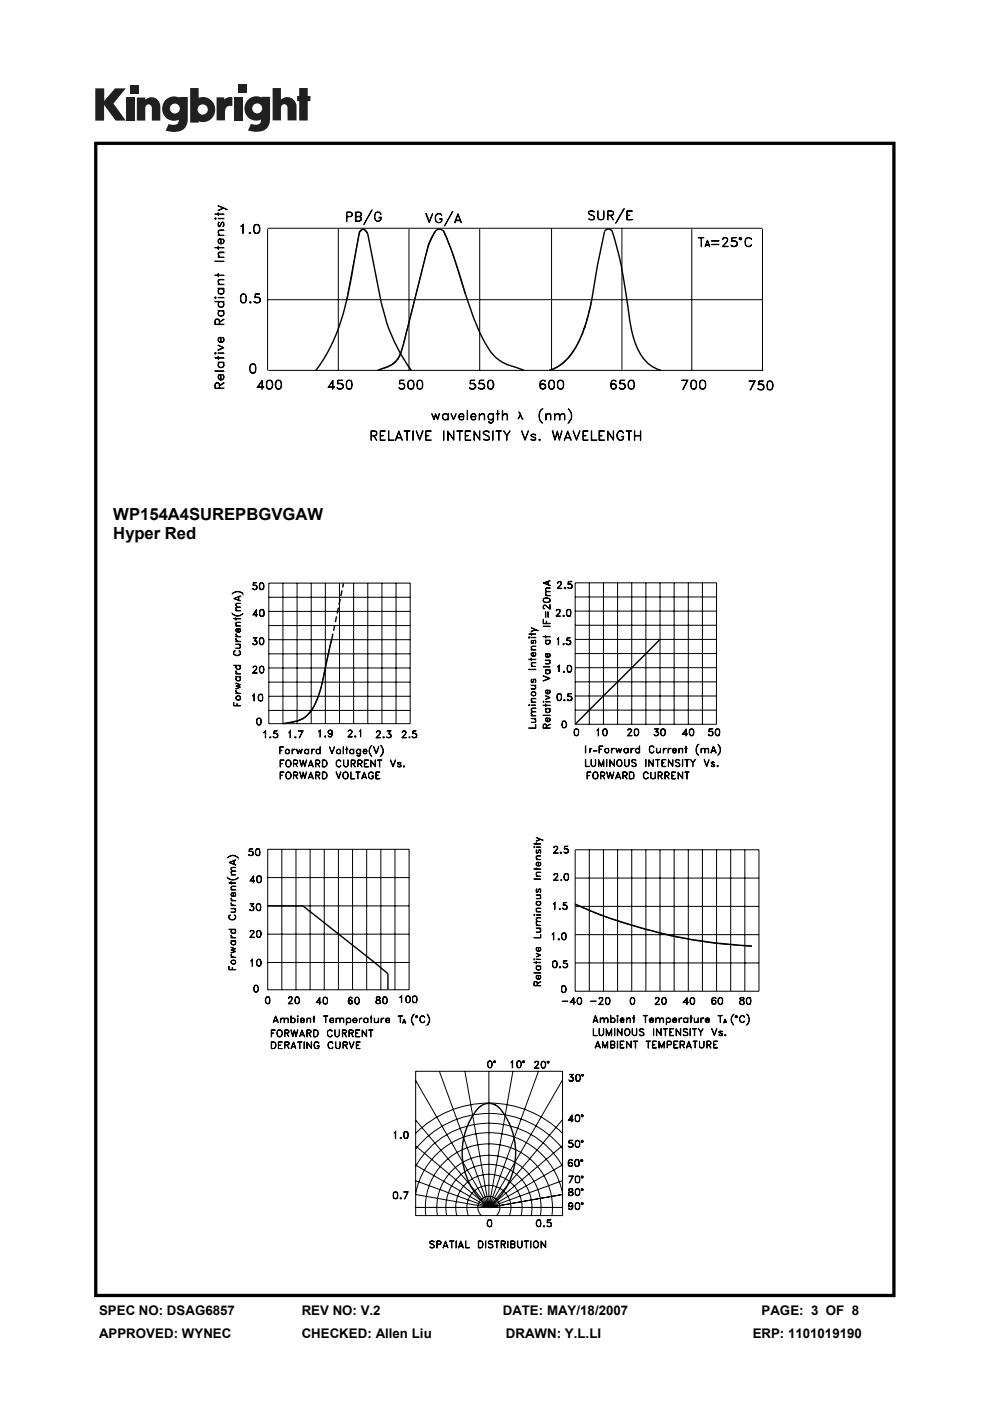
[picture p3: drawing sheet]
<svg xmlns="http://www.w3.org/2000/svg" width="210mm" height="297mm" viewBox="0 0 210 297" stroke-linecap="round" stroke-linejoin="round" font-family="sans-serif">
<defs><g id="words">
<g font-size="3.5">
<text x="24" y="110.3">WP154A4SUREPBGVGAW</text>
<text x="24" y="114.3">Hyper Red</text>
</g>
<g font-size="2.8">
<text x="21" y="278.7">SPEC NO: DSAG6857</text>
<text x="64" y="278.7">REV NO: V.2</text>
<text x="106.6" y="278.7">DATE: MAY/18/2007</text>
<text x="161.5" y="278.7">PAGE: 3 OF 8</text>
<text x="21" y="283.6">APPROVED: WYNEC</text>
<text x="64" y="283.6">CHECKED: Allen Liu</text>
<text x="107.3" y="283.6">DRAWN: Y.L.LI</text>
<text x="159.7" y="283.6">ERP: 1101019190</text>
</g>
</g></defs>
<g fill="#231f20">
<path d="M20.2 18.7h1.9v2.7l2.3-2.7h2.3l-2.6 3.2 2.6 3.7h-2.2l-2.4-3.3v3.3h-1.9z"/>
<path d="M26.7 20.7h1.8v4.9h-1.8z"/>
<path d="M49.6 20.7h1.8v4.9h-1.8z"/>
<path d="M27.6 18h1.8v1.8h-1.8z"/>
<path d="M50.6 17.9h1.8v1.8h-1.8z"/>
<path d="M29 20.7h1.8v.4a1.9 1.9 0 0 1 2.2-.3 1.9 1.9 0 0 1 1 2v2.8h-1.8v-2.7a.7 .7 0 0 0-.7-.8 .7 .7 0 0 0-.7 .8v2.7h-1.8z"/>
<path d="M45.9 20.6h1.7v.5a2.03 2.03 0 0 1 1.7-.5v1.9h-.2a1.12 1.12 0 0 0-1.4 1.3v1.7h-1.8z"/>
<path d="M57.8 18.7h1.8v2.4a1.98 1.98 0 0 1 2.2-.3 1.98 1.98 0 0 1 1.1 2v2.7h-1.9v-2.6a.7 .7 0 0 0-.7-.8 .7 .7 0 0 0-.7 .8v2.6h-1.8z"/>
<path d="M63.5 18.7h1.8v1.6h.5v1.1h-.5v4.1h-1.8v-4.1h-.5v-1.1h.5z"/>
<path d="M40.3 18.7v7.3h1.8v-.3a2.63 2.63 0 0 0 3.5-2.5 2.63 2.63 0 0 0-3.5-2.5v-2zM41.9 23.2a1.1 1.1 0 0 1 2.2 0 1.1 1.1 0 0 1-2.2 0z"/>
<path d="M35.3 21a2.56 2.56 0 0 0-.6 3.3 2.56 2.56 0 0 0 3.2 1.1 1.09 1.09 0 0 1-1.5 1.1l-.6-.2-.7 1.4a5.3 5.3 0 0 0 3.8-.2 2.69 2.69 0 0 0 .9-2.4v-4.5h-1.8v.1l-.8-.2a2.44 2.44 0 0 0-1.9 .5zM36 23a1.06 1.06 0 0 1 2.1 0 1.06 1.06 0 0 1-2.1 0z"/>
<path d="M52.8 21a2.56 2.56 0 0 0-.6 3.3 2.56 2.56 0 0 0 3.2 1 1.09 1.09 0 0 1-1.5 1.1l-.7-.1-.6 1.4a5.3 5.3 0 0 0 3.7-.3 2.69 2.69 0 0 0 1-2.3v-4.6h-1.8v.2l-.9-.3a2.44 2.44 0 0 0-1.8 .6zM53.5 23a1.06 1.06 0 0 1 2.1 0 1.06 1.06 0 0 1-2.1 0z"/>
</g>
<path d="M20 30v245h169.9v-245zM20.7 30.7h168.6v243.6h-168.6z" fill="#000"/>
<g fill="none" stroke="#000" stroke-width=".21">
<path d="M45.6 46.3l.1-.1 .1 .2-.1 .1zM45.6 58.3l1.9 .1zM45.6 55.4h1.9zM45.6 52.5l1.9 .1zM45.6 45.4l1.9 .1zM45.7 46.3v.1zM46.2 58l.1 .7zM46.2 54.5l1.3 .1zM46.2 52.2l.1 .7zM46.2 49.9h1.3zM46.2 46.3l1.3 .1zM46.2 45.1l.1 .6z"/>
<path d="M46.2 43.6l2 .9zM46.3 59.3h1.2l-1.1 .1a.64 .64 0 0 0 .2 .9 .65 .65 0 0 1-.3-1zM46.3 53.6l.3-.2h.9v.2l-1.1 .1-.1 .3 .3 .5-.4-.5zM46.3 48.8h1.2h-.9a.63 .63 0 0 0 0 1.1 .77 .77 0 0 1-.3-1.1zM46.3 47.9h.4M46.4 50.8l.4-.1v.9l-.5-.3zM46.4 47.1v.9M46.8 51.6a.52 .52 0 0 0 .6-.3v-.3l-.2-.3 .1-.1 .2 .3a.61 .61 0 0 1-.6 .8l-.4-.1a.59 .59 0 0 1-.1-.9l.5-.1v1M47 47.2h.4M47.1 47.1l-.6 1a.6 .6 0 0 1 0-1l-.2 .1M47.3 47.1v.9M47.3 44.1l-1.1 .6 1.3-.6"/>
<path d="M47.4 47.9l-.1 .2a.58 .58 0 0 0-.1-1l-.6 .9M51.1 47.9l.5-.3v1.9l-.1-1.8zM52.9 49.3h.2l-.1 .2-.1-.1zM52.9 49.3l.1 .1zM54 47.7a.77 .77 0 0 1 1.1 .2 1.53 1.53 0 0 1-.3 1.5 .68 .68 0 0 1-.9-.2 1.83 1.83 0 0 1 .1-1.5zM54 49.3h.8M54 47.7h.8M54.1 47.7a1.66 1.66 0 0 0 0 1.7M54.7 47.7a1.32 1.32 0 0 1 0 1.7M56.8 48.6v29.9M56.8 48.4h104.9M71.8 48.6v29.9"/>
<path d="M73.6 45.9l.9-.1v-.7l-.9-.1-.1 2v-2.1h.9l.4 .4v.3l-.3 .3-.9 .1M75.5 45.9l1 .1 .1 .6-.5 .4h-.7v-2.1h.7l.5 .2v.5l-.1 .3-.4 .1M76.1 45.9l.5-.3-.1-.5-1-.1v1.8a.75 .75 0 0 0 1.1-.3l-.1-.5h-1M77.9 49.5l-.7-.9-.5 .1-.5 .5-2.7 14.5M78.8 44.5l-1.6 3.1zM79.6 45.2l.3-.3a.77 .77 0 0 1 1 .6h-.2l-.3-.5h-.5a1.08 1.08 0 0 0 0 1.8l.7-.2 .1-.4h-.3v-.2h.5v.5l-.5 .5a.95 .95 0 0 1-1-1.3zM86.7 48.6v29.9M90.3 45.3h.1l.6 1.7 .8-1.7-.8 1.9zM92.2 49.1l-1.4 3-4.9 19.8-1.1 3.6-.4 .6-1.1 1.1-1 .6-1.3 .3-.6 .5M92.6 45.5a.74 .74 0 0 1 1.1 .2 .78 .78 0 0 0-1-.2 .78 .78 0 0 0-.3 1l.1 .3a.67 .67 0 0 0 1.2 0v-.3l-.5-.1h.5a.73 .73 0 0 1-.6 .9 .73 .73 0 0 1-.8-.8l.1-.8zM94.1 49.1l1.9 4.7 2.7 8.6M95.9 44.9l-1.6 3z"/>
<path d="M96.6 46.8h1.1M96.7 46.6h.9M97.1 45.3l.8 1.9-.8-1.7-.6 1.7h-.1zM101.7 48.6v29.9M117 48.4v30M124.8 44.9a.86 .86 0 0 1 1.3 0l-.9-.1-.2 .1-.1 .2a1.02 1.02 0 0 0 .9 .6l.3 .3v.4a.86 .86 0 0 1-1.3 0l.4 .2 .7-.1 .1-.5-.3-.3a.79 .79 0 0 1-.9-.8zM126.8 44.7l.1 1.3 .2 .5 .3 .1 .6-.2 .1-1.7-.1 1.7a.72 .72 0 0 1-.7 .2 .72 .72 0 0 1-.5-.6zM129 45.6l.9-.1 .2-.5-.5-.2h-.6l-.1 1.8v-1.9h.7l.5 .2v.5a1.17 1.17 0 0 1-1.1 .3M129.5 45.7l.7 .9-.6-.9M131.9 48.4v30M132.3 44.3h.1l-1.8 3zM132.9 44.7h1.2l-1.1 .1v1.8h1.1h-1.2z"/>
<path d="M133 45.6h.6l-.6 .1M146.7 48.6v29.9M148.1 50.4h1.2zM148.7 50.4v1.9l.1-1.9M149.6 52h.9M149.7 51.9h.7M150.1 50.9l.5 1.4-.5-1.2-.6 1.2zM150.9 51l1.6 .1zM150.9 51.8l1.6 .1zM153.3 52.2l1.2 .1h-1.3l.8-.9a.55 .55 0 0 0 0-1h-.4l-.3 .4 .3-.4 .7 .1a.66 .66 0 0 1-.2 .9l-.8 .9M155.1 52.1l.4 .1M155.9 51.1l.3 .2 .1 .2-.1 .6-.3 .1"/>
<path d="M156.3 51.5a.93 .93 0 0 0-1.2-.3l.1-.8h1h-.9l-.1 .7a.72 .72 0 0 1 1.1 .1 .72 .72 0 0 1-.2 1.1 .72 .72 0 0 1-1.1-.3h.1a.73 .73 0 0 0 1.2-.1M156.8 50.4h.4v.4h-.4zM156.9 50.4h.3v.4h-.3zM158.3 50.4a.78 .78 0 0 1 1.1 .4 .78 .78 0 0 0-1-.3 .78 .78 0 0 0-.3 1 .72 .72 0 0 0 .5 .7 .72 .72 0 0 0 .8-.3 .81 .81 0 0 1-1.1 .3 .81 .81 0 0 1-.3-1.1zM161.7 48.6v29.9M45.6 74.8h.2l-.1 .3zM45.6 63.1l.1-.1 .1 .1-.1 .1zM45.6 78.6l1.9 .1zM45.6 75.8l1.9 .1zM45.6 63.9l1.9 .1zM45.7 74.8v.1zM45.7 63.1h.1"/>
<path d="M46.2 76.8l1.3 .1zM46.2 75.5l.1 .7zM46.2 74.8l1.3 .1zM46.2 73.1l1.3 .6-1.3 .6v-.2l1.1-.4zM46.2 65.9h1.3zM46.2 63.1h1.3zM46.2 61.1h1.3v.2h-1.3zM46.2 60.3l1.3 .1zM46.3 64.2l.2-.2-.1 .8a.58 .58 0 0 0 1 0l-.1-.8a.66 .66 0 0 1 .1 .9 .66 .66 0 0 1-.9 .2 .66 .66 0 0 1-.2-.9zM46.4 79.6l.4-.1v1l-.5-.4zM46.4 71.7l.4-.1v.9l-.5-.3zM46.5 68.7l-.1-.9h-.7v.9l1.8 .1h-1.9l.1-1 .6-.2a.95 .95 0 0 1 .3 1.1"/>
<path d="M46.5 61.3a.69 .69 0 0 0 0 .9l.3 .1a.53 .53 0 0 0 .5-.1 .53 .53 0 0 0 .1-.6l-.1-.3a.62 .62 0 0 1 0 .9 .62 .62 0 0 1-.9 0 .62 .62 0 0 1 .1-.9zM46.6 68.2l.9-.6-.9 .7M46.8 72.5a.52 .52 0 0 0 .6-.3v-.3l-.2-.3 .1-.1 .2 .3a.61 .61 0 0 1-.6 .8l-.4-.1a.59 .59 0 0 1-.1-.9l.5-.1v1M51.2 62.4a.65 .65 0 0 1 1 .2 1.83 1.83 0 0 1-.2 1.6 .65 .65 0 0 1-.9-.3 1.83 1.83 0 0 1 .1-1.5zM51.2 64.1h.8M51.2 62.5h.8M51.3 62.4a1.66 1.66 0 0 0 0 1.8M51.9 62.4a1.66 1.66 0 0 1 0 1.8M52.9 64.1l.2-.1 .2 .2h-.3zM53 64.1l.1 .1zM53.3 77.2a.64 .64 0 0 1 .9 .3 1.82 1.82 0 0 1-.2 1.6 .82 .82 0 0 1-.9-.2 .82 .82 0 0 1-.2-.9zM53.3 79h.7"/>
<path d="M53.3 77.3h.7M53.4 77.2a1.41 1.41 0 0 0 0 1.9M54 77.2a1.78 1.78 0 0 1 0 1.9M54 64l.3 .2M54.8 63.1a.61 .61 0 0 1 .4 .5 .61 .61 0 0 1-.4 .6M55.1 63.4a.85 .85 0 0 0-1.1-.3l.1-.8h1l-.9 .1-.1 .7a.71 .71 0 0 1 1 .2 .71 .71 0 0 1-.3 1 .71 .71 0 0 1-.9-.4h.1a.63 .63 0 0 0 1.1-.1M56.8 63.5h104.9M56.9 78.5h105M125.5 63.6l-1.4 5.5-.6 1.8-1.4 2.8-1.3 2-1.3 1.2-1.6 1.1-1.5 .6M46.5 82.3l-.1-1h-.7v1l1.8 .1h-1.9v-.8l.3-.5h.3l.3 .2 .1 1M46.6 81.7l.9-.6v.2l-.9 .5M46.8 80.5l.5-.3a.52 .52 0 0 0-.1-.7l.1-.1a.65 .65 0 0 1 .1 1 .65 .65 0 0 1-1 0 .65 .65 0 0 1 .2-1h.3v1.1"/>
<path d="M54.7 82l1.3 .1h-1.5l1.1-1.5v1.9v-1.7l-.9 1.3M56.7 80.7a.77 .77 0 0 1 1.1 .2 1.53 1.53 0 0 1-.3 1.5 .68 .68 0 0 1-.9-.2 1.83 1.83 0 0 1 .1-1.5zM56.7 82.4h.8M56.7 80.8h.8M56.8 80.7a1.66 1.66 0 0 0 0 1.7M57.4 80.7a1.32 1.32 0 0 1 0 1.7M58.7 80.7a.68 .68 0 0 1 .9 .2 1.83 1.83 0 0 1-.1 1.5 .65 .65 0 0 1-1-.2 1.29 1.29 0 0 1 .2-1.5zM58.7 82.4h.8M58.7 80.8h.8M58.8 80.7a1.66 1.66 0 0 0 0 1.7M59.4 80.7a1.66 1.66 0 0 1 0 1.7M69.7 82l1.3 .1h-1.4l1-1.5v1.9l-.1-1.7-.8 1.3"/>
<path d="M71.6 82.3l.3 .1M72.3 81.3l.4 .2v.3v.5l-.4 .1M72.7 81.7a.93 .93 0 0 0-1.1-.3v-.8h1.1l-1 .1-.1 .6a.72 .72 0 0 1 1.1 .2 .72 .72 0 0 1-.2 1 .72 .72 0 0 1-1-.3h.1a.73 .73 0 0 0 1.1-.1M73.7 80.7a.65 .65 0 0 1 .9 .2 1.83 1.83 0 0 1-.2 1.5 .65 .65 0 0 1-.9-.2 1.83 1.83 0 0 1 .2-1.5zM73.7 82.4h.7M73.7 80.8h.7M73.8 80.7a1.66 1.66 0 0 0 0 1.7M74.4 80.7a1.66 1.66 0 0 1 0 1.7M78.8 92.4h.6l.4-.2v-.6l-.4-.2h-.6l-.1 2v-2.1l1.1 .1 .1 .4v.4a1.07 1.07 0 0 1-1.1 .2M79.3 92.4l.6 1-.5-1M80.6 91.3h1.1l-1 .1v1.9l1 .1h-1.1zM80.7 92.4h.6h-.6"/>
<path d="M82.4 91.3l.1 2 1.1 .1h-1.2zM84 92.9h1.2M84.1 92.8h1M84.6 91.3l.8 2.1-.8-1.7-.8 1.7zM84.7 82.3l.2 .1M85.4 81.3a.61 .61 0 0 1 .4 .6 .61 .61 0 0 1-.4 .5M85.7 91.3l1.3 .1zM85.8 81.7a.79 .79 0 0 0-1.1-.3l.1-.8h.9l-.8 .1-.1 .6a.69 .69 0 0 1 1 .2 .69 .69 0 0 1-.2 1 .69 .69 0 0 1-1-.3h.1a.63 .63 0 0 0 1.1-.1M86.3 91.4v2l.1-2M86.6 80.9a.68 .68 0 0 1 1.1 0 1.83 1.83 0 0 1-.1 1.5 .77 .77 0 0 1-1-.2zM86.8 82.4h.8M86.8 80.8h.8"/>
<path d="M86.9 80.7a1.32 1.32 0 0 0 0 1.7M87.4 80.7a1.32 1.32 0 0 1 0 1.7M87.6 91.3l.1 2.1zM88.2 91.3l.8 1.8 .6-1.8h.2l-.8 2.1zM88.7 80.7a.65 .65 0 0 1 .9 .2 1.83 1.83 0 0 1-.2 1.5 .65 .65 0 0 1-.9-.2 1.83 1.83 0 0 1 .2-1.5zM88.7 82.4h.7M88.7 80.8h.7M88.8 80.7a1.66 1.66 0 0 0 0 1.7M89.3 80.7a1.66 1.66 0 0 1 0 1.7M90.3 91.3h1.2l-1.1 .1v1.9l1.1 .1h-1.2zM90.4 92.4h.6h-.6M91.5 87.7l.6 1 .3-1 .4 1 .4-1-.4 1.3-.4-1.1-.3 1.1z"/>
<path d="M93.9 87.9a.7 .7 0 0 1 1.1 0 .78 .78 0 0 0-1 0l-.1 .6a.5 .5 0 0 0 .7 .5l.4-.3a.67 .67 0 0 1-1 .2 .67 .67 0 0 1-.1-1zM94.1 91.3l.1 2.1zM94.9 91.3l1.3 1.8 .1-1.8v2.1l-1.2-1.7v1.7h-.2zM95 87.7l.1 1.3zM95.6 87.7l.6 1.2 .6-1.2-.6 1.3zM96.9 91.3l1.2 .1zM97.4 88.3l.2 .6 .3 .1 .3-.1 .1-.3 .1 .1a.58 .58 0 0 1-.8 .3l-.4-.7a.68 .68 0 0 1 1-.5l.2 .6h-1M97.5 87.9h.1a.47 .47 0 0 1 .5-.1 .47 .47 0 0 1 .2 .5h-.9zM97.5 91.4v2l.1-2M98.7 91.3h1.1l-1.1 .1v1.9l1.1 .1h-1.1zM98.7 92.4h.6h-.6M99.1 87l.1 2z"/>
<path d="M99.7 82.3l.2 .1M99.9 88.3l.1 .4 .3 .3h.3l.3-.4v.1a.64 .64 0 0 1-.9 .2 .64 .64 0 0 1-.1-1l.3-.2 .5 .1 .2 .6h-1M100 87.9l.6-.1 .2 .1 .1 .4h-1zM100.4 81.3a.61 .61 0 0 1 .4 .6 .61 .61 0 0 1-.4 .5M100.5 91.3l1.2 1.8 .1-1.8v2.1l-1.2-1.7-.1 1.7zM100.8 81.7a.79 .79 0 0 0-1.1-.3l.1-.8h.9l-.9 .1v.6a.72 .72 0 0 1 1 .2 .72 .72 0 0 1-.2 1 .72 .72 0 0 1-1-.3h.1a.63 .63 0 0 0 1.1-.1M101.5 82.3l.4 .1M101.6 87.7l.1 1.3zM101.7 88.1l.5-.4 .5 .1 .1 1.2-.1-.9-.1-.2-.4-.1zM102.3 81.3l.3 .2 .1 .3-.1 .5-.3 .1M102.5 91.7a.82 .82 0 0 1 1.3 0h-.1a.61 .61 0 0 0-.7-.3 .61 .61 0 0 0-.4 .4l.7 .6a.54 .54 0 0 1 .5 .3 .54 .54 0 0 1-.1 .6 1.08 1.08 0 0 1-1.2-.2h.2a.7 .7 0 0 0 1 0v-.5l-1.1-.6zM102.7 81.7a.93 .93 0 0 0-1.2-.3l.2-.8h.9l-.8 .1-.1 .6a.71 .71 0 0 1 1 .3 .71 .71 0 0 1-.3 1 .71 .71 0 0 1-.9-.4 .73 .73 0 0 0 1.2-.1"/>
<path d="M103.7 80.7a.65 .65 0 0 1 .9 .2 .99 .99 0 0 1-.6 1.6l-.3-.1a1.66 1.66 0 0 1 0-1.7zM103.7 82.4h.7M103.7 80.8h.7M103.7 80.7a1.66 1.66 0 0 0 0 1.7M104.3 80.7a1.66 1.66 0 0 1 0 1.7M104.5 91.3l.1 2.1zM104.6 87.7l.1 1.4a.57 .57 0 0 1-.5 .6 .57 .57 0 0 1-.6-.3l.4 .2h.2l.3-.2zM105.2 91.3l1.2 .1zM105.3 87.7l.6 .1zM105.5 87l.1 2zM105.8 91.4v2l.1-2M106.5 87l.1 2z"/>
<path d="M106.9 87.8h.6l.1 1.2-.1-1.1-.5-.1-.4 .3zM107.5 92.4l.7-1.1-.7 1.1v1v-1l-.7-1.1 .7 1.1M109.8 88.9l.6-1-.5 1M109.9 87.4l.4 .1 .6 1.4M110.1 87.4l.6 1.3 .3 .2M110.6 91.3l.8 1.8 .7-1.8-.7 2.1zM112.7 93.2h.9M112.7 92.4l.9 .4v.3a.7 .7 0 0 1-1.1 0l.3 .2M112.7 92.2h.9M112.8 92.1v.4M113.5 92.1l.1 .3a.61 .61 0 0 0-.5-.4 .61 .61 0 0 0-.6 .4l1.1 .5M113.5 92.8v.5"/>
<path d="M114.3 93.2l.2-.1 .1 .2-.2 .1zM114.4 93.2l.1 .1zM114.6 82.1a.62 .62 0 0 0 .5 .3 .62 .62 0 0 0 .6-.3M114.6 81.8a.62 .62 0 0 1 .5-.4 .62 .62 0 0 1 .6 .4M114.7 86.8l.4-.1a2.02 2.02 0 0 0 0 3 1.95 1.95 0 0 1-.4-2.9zM114.8 80.8h.8M114.9 80.7a1.22 1.22 0 0 0 .1 1.7M115 81.4l-.4 .5M115.3 81.4l.3 .2 .1 .3-.1 .4-.3 .1M115.5 80.7l.2 .1a.65 .65 0 0 0-1.1 .1 1.35 1.35 0 0 0 .2 1.5h.7a.59 .59 0 0 0 .3-.6 .59 .59 0 0 0-.5-.4h-.3l-.4 .2M115.8 87.7v1.3zM116.1 87.8h.7l.1 1.2-.2-1.1-.4-.1-.5 .3z"/>
<path d="M116.6 80.7a.65 .65 0 0 1 .9 .2 1.83 1.83 0 0 1-.1 1.5 .65 .65 0 0 1-1-.2 1.83 1.83 0 0 1 .2-1.5zM116.6 82.4h.8M116.6 80.8h.8M116.7 80.7a1.66 1.66 0 0 0 0 1.7M117.1 91.3h.2l.4 1.8 .5-1.8 .4 1.8 .6-1.8-.6 2.1-.4-1.7-.5 1.7zM117.3 80.7a1.66 1.66 0 0 1 0 1.7M117.6 87.7l.1 1.3zM118 87.8l.5-.1 .3 .4v.9h-.2a1.19 1.19 0 0 0-.2-1.2l-.7 .3zM118.3 80.9a.68 .68 0 0 1 1.2 0 1.83 1.83 0 0 1-.2 1.5 .77 .77 0 0 1-1-.2zM118.6 82.4h.7M118.6 80.8h.7M118.6 80.7a1.32 1.32 0 0 0 0 1.7"/>
<path d="M119.1 87.8h.6l.1 1.2-.1-1.1-.5-.1-.4 .3zM119.1 80.7a1.32 1.32 0 0 1 0 1.7M119.8 92.9h1.1M119.9 92.8h.9M120.4 91.3l.8 2.1-.8-1.7-.7 1.7zM120.5 86.7a1.88 1.88 0 0 1 0 3 2.02 2.02 0 0 0 0-3zM121.5 91.3l.8 1.8 .7-1.8-.7 2.1zM123.6 91.3h1.1l-1 .1v1.9l1 .1h-1.1zM123.7 92.4h.6h-.6M125.4 91.3l.1 2 1.1 .1h-1.2zM127 91.3h1.2l-1 .1v1.9l1 .1h-1.2zM127.2 92.4h.5h-.5"/>
<path d="M128.9 91.3l1.2 1.8 .1-1.8v2.1l-1.2-1.7-.1 1.7zM129.6 82.1l.2 .3a.6 .6 0 0 0 .9-.3M129.6 81.8l.2-.3a.6 .6 0 0 1 .9 .3M129.8 80.8h.8M129.9 80.7a1.98 1.98 0 0 0-.2 1.6l.3 .1M130 81.4l-.4 .5M130.2 81.4l.4 .2 .1 .3-.1 .4-.4 .1M130.5 80.7l.2 .1a.58 .58 0 0 0-1.1 .1 .94 .94 0 0 0-.2 1 .94 .94 0 0 0 .8 .6 .6 .6 0 0 0 .5-.9 .6 .6 0 0 0-1.1 0M131.3 91.4l.5-.1 .5 .5-.5-.4a.94 .94 0 0 0-.9 .9 .94 .94 0 0 0 .9 1l.4-.3v-.4l-.4-.1h.5a.67 .67 0 0 1-.5 .9 1.06 1.06 0 0 1-1-.8 1.06 1.06 0 0 1 .5-1.2zM131.4 82.3l.3 .1M132.2 81.3a.61 .61 0 0 1 .3 .6 .61 .61 0 0 1-.3 .5M132.5 81.7a.79 .79 0 0 0-1.1-.3l.1-.8h.9l-.8 .1-.1 .6a.72 .72 0 0 1 1.1 .2 .72 .72 0 0 1-.2 1 .72 .72 0 0 1-1.1-.3h.1a.63 .63 0 0 0 1.1-.1"/>
<path d="M132.8 91.3l1.2 .1zM133.3 80.9a.68 .68 0 0 1 1.2 0 1.83 1.83 0 0 1-.2 1.5 .77 .77 0 0 1-1-.2zM133.4 91.4v2l.1-2M133.5 82.4h.8M133.5 80.8h.8M133.6 80.7a1.32 1.32 0 0 0 0 1.7M134.2 80.7a1.66 1.66 0 0 1 0 1.7M134.6 91.3v2.1zM134.6 92.4h1.2M135.8 91.3l.1 2.1zM145.8 80.6l-1 1.9h.2l.9-1.9h-1.4l1.3 .1M146.7 80.7a.65 .65 0 0 1 1 .2 1.83 1.83 0 0 1-.2 1.5 .65 .65 0 0 1-.9-.2 1.83 1.83 0 0 1 .1-1.5z"/>
<path d="M146.7 82.4h.8M146.7 80.8h.8M146.8 80.7a1.66 1.66 0 0 0 0 1.7M147.4 80.7a1.66 1.66 0 0 1 0 1.7M148.6 80.7a.77 .77 0 0 1 1 .2 1.53 1.53 0 0 1-.2 1.5 .68 .68 0 0 1-1-.2 1.83 1.83 0 0 1 .2-1.5zM148.6 82.4h.8M148.6 80.8h.8M148.8 80.7a1.32 1.32 0 0 0 0 1.7M149.3 80.7a1.32 1.32 0 0 1 0 1.7M160 80.8l-.9 1.9 1.1-1.9h-1.3h1.1M160.8 82.4l.3 .2M161.6 81.5l.3 .2a.64 .64 0 0 1-.3 .9"/>
<path d="M162 81.9a.93 .93 0 0 0-1.2-.3l.2-.8h.9h-.8l-.1 .7a.7 .7 0 0 1 1 .2 .7 .7 0 0 1-.3 1 .7 .7 0 0 1-1-.3h.1a.73 .73 0 0 0 1.2-.1M162.9 80.8a.65 .65 0 0 1 1 .3 .99 .99 0 0 1-.6 1.6l-.4-.1a1.66 1.66 0 0 1 0-1.8zM162.9 82.5h.8M162.9 80.9h.8M163 80.8a1.66 1.66 0 0 0 0 1.8M163.6 80.8a1.66 1.66 0 0 1 0 1.8M49.2 130a1.53 1.53 0 0 0 2.3 0 1.39 1.39 0 0 1-2.3 0zM49.2 125.9a1.45 1.45 0 0 1 2.3 .1l-.3-.4a1.69 1.69 0 0 0-2 .4zM49.6 131.1l1.4 .1zM49.6 126.9l1.4-.6-1.3 .6 1.3 .5zM49.6 138.1l.3-.2a.52 .52 0 0 0-.3 .6 .52 .52 0 0 0 .5 .4l.8-.1v-.6l-.2-.3 .1 .1 .2 .6a.74 .74 0 0 1-.9 .4l-.5-.2zM50 136.6h1z"/>
<path d="M50 136h1zM50 135.4l.5 .6-.5-.4zM50 134.9l1 .1zM50 134.4l.5 .5-.5-.3zM50 132.7h1zM50 132.1l.3-.2h.7l-.8 .1a.45 .45 0 0 0 .1 .7l-.2-.2zM50 131l.1 .5zM50 129.4l1 .1zM50.1 133.3h.4v.7l.4-.2-.1-.5a.49 .49 0 0 1 .1 .6 .49 .49 0 0 1-.7 .1l-.2-.2zM50.1 128.8l.9-.1-.8 .1a.45 .45 0 0 0 .1 .6l-.3-.3zM50.1 127.9h.9l-.8 .1-.1 .3 .2 .4-.3-.4zM50.2 133.3h.3v.7l-.4-.2z"/>
<path d="M50.6 126.5v.7M50.7 126.5v.8M50.8 136.6l.2 .4-.1 .4-.9 .1 .9-.2zM53.6 136.5l.2 .1M53.6 124.8l.2 .2M53.7 130.3l1 .1h-1.1l.8-1.2v1.5l-.1-1.3-.6 1M54 135.8l.5 .2a.51 .51 0 0 1-.3 .7 .51 .51 0 0 1-.6-.3l.1 .2a.52 .52 0 0 0 .8-.2M54.2 135.9l.3 .3-.3 .4M54.2 124.1l.3 .4-.3 .5M54.4 135.3l-.7-.1h.8l-.5 .7M54.4 135.2l-.5 .7 .6 .2M54.5 124.4l-.4-.3-.5 .1 .1-.7h.7l-.6 .1-.1 .5a.55 .55 0 0 1 .6 0 .55 .55 0 0 1 .3 .5l-.5 .5-.3-.1-.2-.2"/>
<path d="M54.5 124.7a.51 .51 0 0 1-.9 .1M55.2 135.3a.52 .52 0 0 1 .7 .2 .82 .82 0 0 1-.5 1.2l-.2-.1-.2-.6zM55.2 123.6l.2-.1a.78 .78 0 0 1 .6 .8 .78 .78 0 0 1-.6 .7h-.2l-.2-.6zM55.2 136.6h.6M55.2 135.4h.6M55.2 124.9h.6M55.2 123.7h.6M55.2 129.3h.6l.2 .2v1a.55 .55 0 0 1-.9 0v-1zM55.2 135.3a1.42 1.42 0 0 0 0 1.3M55.2 130.5h.6M55.2 129.4h.6M55.2 123.6a1.42 1.42 0 0 0 0 1.4"/>
<path d="M55.3 129.3a1.02 1.02 0 0 0 0 1.3M55.7 135.3a1.02 1.02 0 0 1 0 1.3M55.7 123.6a1.02 1.02 0 0 1 0 1.4M55.8 129.3a1.02 1.02 0 0 1 0 1.3M57 123.6h30v29.8h-30zM57 138.6h30M57 135.6h30M57 132.6h30M57 129.6h30M57 126.6h30M60 123.6v29.8M63 123.6v29.8"/>
<path d="M66 123.6v29.8M69 123.6v29.8M70.3 135.6l-2.2 10.1-.9 2.9-.8 1.5-.7 1.1-1.4 1.2-2.2 .8-2.1 .2M72 123.6v29.8M75 123.6v29.8M78 123.6v29.8M81 123.6v29.8M84 123.6v29.8M112.1 135.1l.2-.1 .1 .2-.2 .1zM112.1 139.8l1.6 .1zM112.1 134.4h1.6M112.2 135.1l.1 .1z"/>
<path d="M112.6 139.5l.1 .5zM112.6 137.7l1.1 .1zM112.6 137.2l.4-.2h.7l-1 .2 .3 .5-.3-.1zM112.6 135.1l1.1 .1zM112.6 134.2l.1 .5zM112.6 133.1l1.6 .7zM112.7 138.6l.4-.2v.7l-.3-.1zM112.7 135.8l.2-.1-.3 .3v.2l.3 .3 .4-.7M112.7 136.3h.4M112.8 135.8v.6M113.1 139.1l.5-.1-.1-.7 .2 .3a.48 .48 0 0 1-.6 .6l-.5-.4a.44 .44 0 0 1 .6-.5v.8M113.2 135.8h.4v.6"/>
<path d="M113.6 136.3l-.1 .2a.44 .44 0 0 0-.1-.8l-.2 .2-.2 .5M113.6 133.5l-1 .4 1.1-.4M115.2 134.9l1.5 .1zM115.2 132.7l1.5 .1zM115.2 131.3l.1 .9h1.4h-1.5zM115.2 123.6l1.5-.5-1.3 .5 1.3 .6zM115.3 127a.75 .75 0 0 1 .9-.3 .75 .75 0 0 1 .4 .9l-.6 .2a.64 .64 0 0 1-.8-.6zM115.3 127.5l.1 .2h1l.2-.2M115.3 127.1a.99 .99 0 0 1 1.3 0M115.3 127v.6M115.7 139.9l1 .1zM115.7 135.7l1 .1z"/>
<path d="M115.7 134.8l.1 .5zM115.7 129.7l.1 1.2zM115.7 126.2l1 .1zM115.8 138.7l.3-.1v.8l-.3-.2zM115.8 125.5l.9-.1-.9 .2 .1 .6a.55 .55 0 0 1-.1-.7zM115.8 124.7l.9-.1-.9 .2v.4l.1 .2a.45 .45 0 0 1-.1-.7zM115.9 132.2v-.5v.5M116.1 139.4l.5-.3v-.3l-.2-.2 .3 .2v.3l-.2 .3a.53 .53 0 0 1-.7-.2 .53 .53 0 0 1 0-.6h.4v.8M116.2 129.7l.1 1.2zM116.2 123.3v.7M116.3 123.2v.8M116.5 127v.6"/>
<path d="M116.6 129.1l.1-.9v1l-.8-.6a.45 .45 0 0 0-.6-.2v.6l.2 .1a.43 .43 0 0 1-.3-.5 .43 .43 0 0 1 .4-.3l1.1 .8M118 130.6l.8-1a.43 .43 0 0 0-.4-.4 .43 .43 0 0 0-.4 .3l.1-.2h.6v.5l-.8 .8h1M118.1 135.5l.4-.3v1.5l-.1-1.3zM118.2 124.7l1 .1h-1.1l.9-.9v-.5h-.4l-.4 .3a.42 .42 0 0 1 .5-.4 .42 .42 0 0 1 .4 .4l-.2 .4-.7 .7M119.4 136.6l.1-.1 .1 .1-.1 .1zM119.4 130.5h.2l.1 .1zM119.5 136.6h.1M119.5 136.5h.1M119.5 130.5l.1 .1zM119.7 124.6l.2 .1-.1 .1zM119.8 124.6v.1zM120.2 129.4a.48 .48 0 0 1 .8 0l.1 .6-.2 .6h-.6l-.1-.2z"/>
<path d="M120.2 136.5l.2 .1M120.3 130.5h.6M120.3 129.3h.6M120.4 129.3a.99 .99 0 0 0 0 1.3M120.4 124.6l.3 .1M120.8 135.8l.2 .4-.2 .4M120.9 129.3l.1 .1v1l-.1 .2M121 136a.61 .61 0 0 0-.8-.1l.1-.7h.6l-.6 .1v.5a.55 .55 0 0 1 .5 0 .55 .55 0 0 1 .3 .5l-.4 .4h-.3l-.2-.2M121 136.4a.51 .51 0 0 1-.8 .1M121 123.9l.3 .1v.6l-.3 .1M121.3 124.1a.6 .6 0 0 0-.9-.2l.1-.6h.8l-.7 .1-.1 .5 .6-.1 .3 .6a.55 .55 0 0 1-.5 .4 .55 .55 0 0 1-.6-.3l.2 .1a.52 .52 0 0 0 .8-.1M122 138.6h29.9"/>
<path d="M122 135.6h29.9M122 132.6h29.9M122 129.6h29.9M122 126.6h29.9M122 123.6h30v30h-30zM125 123.6v30M128 123.6v30M131 123.6v30M134 123.6v30M137 123.6v30M140 123.6v30M143 123.6v30"/>
<path d="M146 123.6v30M149 123.6v30M49.6 148.8v.9h1.4l-1.4-.1M49.6 141l1.4 .1zM50 147l1 .1zM50 146.4l.5 .6-.5-.4zM50 144.8l1 .4-.8 .2 .8 .3-1 .4 .8-.4-.8-.3 .8-.2zM50 143.4l1 .1zM50 142.8l1 .1zM50 142.2l.5 .6-.5-.3zM50.1 141.2l.1-.1-.1 .3 .1 .3 .4 .2 .3-.2-.1-.6 .2 .3-.2 .5a.53 .53 0 0 1-.6 0 .53 .53 0 0 1-.1-.7zM50.2 147.6l.4-.1a.55 .55 0 0 1 .2 .9 .57 .57 0 0 1-.8-.5z"/>
<path d="M50.2 147.6h.4l.3 .1-.1 .6-.3 .1-.3-.2-.1-.3zM50.2 149.6v-.4l.1 .4M50.2 143.5l-.1 .5 .4 .3 .4-.1-.1-.7a.57 .57 0 0 1 0 .8h-.6a.47 .47 0 0 1-.2-.4 .47 .47 0 0 1 .2-.4zM53.6 142.7h1h-1l.8-.9v-.4l-.2-.1-.6 .2a.46 .46 0 0 1 .5-.3 .46 .46 0 0 1 .4 .3l-.2 .5-.7 .7M53.9 147.1v1.6v-1.4l-.3 .3zM54.7 152.3a.45 .45 0 0 1 .6 .2l.1 .6-.2 .6h-.5a1.02 1.02 0 0 1 0-1.4zM54.7 153.6h.5M54.7 152.4h.5M54.7 152.3a1.02 1.02 0 0 0 0 1.4M55 147.2l.3-.1a.93 .93 0 0 1 .4 1.3l-.1 .2a.55 .55 0 0 1-.8-.2 1.15 1.15 0 0 1 .2-1.2zM55 148.5h.6M55 147.3h.6"/>
<path d="M55.1 141.5a.47 .47 0 0 1 .4-.3 .47 .47 0 0 1 .4 .3 .82 .82 0 0 1-.5 1.2h-.2a1.15 1.15 0 0 1-.1-1.2zM55.1 147.2a1.02 1.02 0 0 0 0 1.4M55.2 152.3l.1 .2v.9l-.1 .3M55.2 142.6h.6M55.2 141.4h.6M55.3 141.3a1.02 1.02 0 0 0 0 1.4M55.5 147.2l.2 .3v.9l-.2 .2M55.8 141.3a1.42 1.42 0 0 1 0 1.4M55.9 155.3l.4-.4v1.6v-1.4zM57 150.6h30M57 147.6h30M57 144.6h30"/>
<path d="M57 141.6h30M57.3 156.3l.1 .1-.1 .1zM57.3 156.3l.1 .1zM58 156.3l.2 .1M58.6 155.5a.47 .47 0 0 1 .3 .4 .47 .47 0 0 1-.3 .5M58.9 155.9l-.4-.4-.5 .1 .1-.7h.7l-.6 .1-.1 .5a.55 .55 0 0 1 .7 .1 .55 .55 0 0 1 .1 .7l-.6 .2-.3-.3a.51 .51 0 0 0 .9-.1M59.3 158.3h.9l-.8 .1v1.4zM59.4 159.1h.4l-.4 .1M61.6 154.9l-.1 1.6v-1.4l-.2 .2zM61.9 158.8l.1 1zM62.2 158.9l.4-.1-.4 .2-.2 .2zM62.5 156.3l.3 .1-.2 .1z"/>
<path d="M62.6 156.3l.1 .1zM62.9 158.8l.3 .9 .3-.9 .3 .9 .3-.9-.3 1-.3-.7-.3 .7zM64.2 154.9l-.7 1.6 .8-1.6h-1l.9 .1M64.9 158.8h.2l.3 .3-.3-.2a.43 .43 0 0 0-.5 .4 .43 .43 0 0 0 .5 .5l.3-.1a.49 .49 0 0 1-.6 0 .49 .49 0 0 1-.2-.6zM65.4 158.8l.1 1zM66.1 158.8l.1 1zM66.3 158.9l.5-.1-.5 .2-.1 .2zM67.2 158.9l.4-.1 .3 .3-.3-.2a.43 .43 0 0 0-.5 .4 .43 .43 0 0 0 .5 .5l.3-.1-.3 .1a.48 .48 0 0 1-.6-.6zM67.7 154.9l.2-.1v1.5v-1.4l-.3 .2zM67.9 158.3v1.5zM68.9 156.1l.1-.1v.3zM69 156.1v.1z"/>
<path d="M69.6 155.4l.4 .2 .4-.2M69.6 155.1l.4-.3 .4 .3M69.7 156.1h.6M69.9 158.3l.5 1.4 .6-1.4-.6 1.5zM70 154.8l-.3 .1-.1 .3 .4 .4M70.1 154.8l.3 .1v1l-.2 .3M70.4 155.4a.46 .46 0 0 1-.6 .2 .46 .46 0 0 1-.2-.7l.4-.1a.8 .8 0 0 1 .5 .7 .8 .8 0 0 1-.5 .8l-.4-.3 .2 .2M70.4 155.3l-.3 .3M71.5 159l.3-.1 .3 .1 .1 .7a.45 .45 0 0 1-.6-.1 .45 .45 0 0 1-.1-.6zM72.8 158.3l.1 1.5zM73.3 158.8l.5 .1zM73.5 158.3v1.5"/>
<path d="M73.8 156.2h.9l-.9 .1M73.9 154.9l.5-.1 .3 .4-.9 1.1 .8-1.1-.2-.4-.6 .3zM74.5 158.8h.2l.3 .3-.3-.2a.43 .43 0 0 0-.5 .4 .43 .43 0 0 0 .5 .5l.3-.1a.49 .49 0 0 1-.7 0 .49 .49 0 0 1-.1-.6zM75 158.8l.1 1zM75.2 156.1l.2-.1 .1 .2-.2 .1zM75.3 156.1l.1 .1zM75.9 158.8h.3l.2 .3-.2-.2a.43 .43 0 0 0-.6 .4 .43 .43 0 0 0 .6 .5l.2-.1a.49 .49 0 0 1-.6 0 .49 .49 0 0 1-.2-.6zM76.2 155.1l.3-.3v1.5v-1.4zM76.4 158.8l.1 1.1-.2 .4h-.4l-.3-.2 .4 .2 .3-.1zM77.1 159.2l.1 .5h.6l-.2 .1a.48 .48 0 0 1-.6-.6l.3-.4a.44 .44 0 0 1 .5 .5h-.7M77.2 159l.4-.1 .2 .3h-.7zM78.6 158.2l.3-.1a1.54 1.54 0 0 0 0 2.2 1.46 1.46 0 0 1-.3-2.1z"/>
<path d="M79.2 158.3l.6 1.4 .6-1.4-.6 1.5zM79.8 156.4l.9 .1h-1l.9-1.1a.43 .43 0 0 0-.4-.4 .43 .43 0 0 0-.4 .4l.3-.5 .5 .2v.4l-.8 1M80.7 158.1a1.39 1.39 0 0 1 0 2.2 1.54 1.54 0 0 0 0-2.2zM81.2 156.3l.3 .1-.2 .1zM81.3 156.3l.1 .1zM82 156.3l.3 .1M82.4 155.5l.5 .3v.5l-.4 .2-.4-.1-.1-.2 .1 .1a.64 .64 0 0 0 .8-.2M82.6 155.6l.3 .3-.1 .4-.2 .1M82.8 155l-.7-.1h.8l-.5 .7M82.8 154.9l-.5 .7 .6 .3M85.3 156.4l.9 .1h-1l.7-.7 .2-.4-.2-.4h-.3l-.2 .4-.1-.1 .3-.4h.3l.2 .5-.8 1.1M86.7 156.3l.2 .1-.1 .1z"/>
<path d="M86.8 156.3h.1M87.5 156.3l.3 .1M88.1 155.5a.47 .47 0 0 1 .3 .4 .47 .47 0 0 1-.3 .5M88.3 155.9l-.3-.4-.5 .1 .1-.7h.7l-.6 .1-.1 .5a.55 .55 0 0 1 .7 .1 .55 .55 0 0 1 0 .7l-.5 .2-.3-.3a.51 .51 0 0 0 .8-.1M112.1 154.3h1.5l.1-.7v.8zM112.1 149.5h.1M112.1 141.9l1.6 .1zM112.2 149.4l.2 .1-.1 .1-.2-.1zM112.2 149.5h.1M112.6 152.3l1.1 .1zM112.6 151.7l1.1 .1zM112.6 148.8l1.1 .1z"/>
<path d="M112.6 148.2l.4-.1h.7l-.9 .1-.1 .3 .3 .3-.4-.3zM112.6 146h1v-.5l-.2-.1a.45 .45 0 0 1 .2 .6zM112.6 145.3l1.1 .1zM112.6 149.5h1.1M112.6 141.3h1.1M112.7 150.9h1l-.9 .1-.1 .4 .3 .3-.4-.3zM112.7 150.2l1-.1-.9 .2-.1 .2 .3 .4-.4-.4zM112.7 144.6h.4M112.7 140.5h1l-.9 .1-.1 .3 .3 .4-.4-.4zM112.8 146.8h.8a.46 .46 0 0 1-.3 .7 .46 .46 0 0 1-.6-.5zM112.8 144v.7M113.2 144.1h.4"/>
<path d="M113.3 144l-.2 .7-.2 .1a.48 .48 0 0 1-.2-.8h.2l-.2 .1M113.4 152.4l.3 .3-.1 .5h-1l1-.1zM113.6 144.6l-.1 .2 .2-.3-.1-.5h-.4l-.2 .7M113.6 144v.7M115.2 148.7h.1l.1 .1-.1 .1zM115.2 151.6l1.5 .1zM115.2 149.5l1.5 .1zM115.2 143.2l1.5 .6-1.5 .6 1.3-.6zM115.2 141.4h1.5M115.3 148.8h.1M115.7 150.2l1 .1zM115.7 149.3l.1 .5z"/>
<path d="M115.7 148.7l1 .1zM115.7 147.5l1 .4-1 .4 .8-.4zM115.7 142l1 .1zM115.7 140.7l.8-.1 .1-.2-.2-.4 .3 .4-.1 .3-.2 .1zM115.8 152.3h.3v.7l-.3-.2zM115.8 146.4h.3v.7l-.3-.2zM115.9 154.3l-.1-.6h-.5v.6l1.4 .1h-1.5l.1-.8 .4-.1 .2 .2v.6M115.9 150.3l-.1 .6h.7l.1-.4-.1-.2 .2 .2a.5 .5 0 0 1-.6 .6 .5 .5 0 0 1-.2-.8zM115.9 142.1l-.1 .6h.7l.1-.4-.1-.2 .2 .2a.5 .5 0 0 1-.6 .6 .5 .5 0 0 1-.2-.8zM115.9 153.9l.8-.4-.8 .5M116.1 153l.5-.3-.1-.4h-.1l.1-.1 .2 .3v.2l-.2 .3a.46 .46 0 0 1-.7-.1 .46 .46 0 0 1 .1-.7h.3v.8M116.1 147.1l.5-.3-.1-.4h-.1l.1-.1 .2 .2v.3l-.2 .3a.46 .46 0 0 1-.7-.2 .46 .46 0 0 1 .1-.6h.3v.8"/>
<path d="M118.1 147.3a.55 .55 0 0 1 1 0v.9l-.4 .4-.4-.1-.2-.3zM118.2 141.3l.4-.3v1.5v-1.4zM118.3 148.4h.6M118.3 147.2h.6M118.4 147.1a1.02 1.02 0 0 0 0 1.4M118.8 147.1a1.02 1.02 0 0 1 0 1.4M119.3 152.9h.6l.3 .6v.4l-.5 .4-.5-.2zM119.3 153h.6M119.3 154.3h.6M119.4 152.9a1.4 1.4 0 0 0 0 1.4M119.5 142.4l.2-.1 .1 .2zM119.6 148.4l.2-.1v.2l-.1 .1z"/>
<path d="M119.6 142.4l.1 .1zM119.7 148.4l.1 .1zM119.8 152.9a1.02 1.02 0 0 1 0 1.4M120.4 141.1a.52 .52 0 0 1 .8 .2 1.15 1.15 0 0 1-.2 1.2h-.6l-.1-.6zM120.4 142.4h.6M120.4 148.3l.2 .2M120.4 141.1h.6M120.5 141.1a1.4 1.4 0 0 0 0 1.4M120.9 147.6l.4 .4-.1 .3-.3 .2M120.9 141.1a.99 .99 0 0 1 0 1.4M121.3 147.9a.64 .64 0 0 0-.9-.2v-.6h.8h-.7l-.1 .5 .8 .1 .1 .5-.4 .4-.5-.1-.1-.3 .1 .2a.64 .64 0 0 0 .9-.2M121.8 154.8a.55 .55 0 0 1 .9 0v.9l-.4 .3-.3-.1-.2-.2z"/>
<path d="M122 155.9h.6M122 154.7h.6M122 150.6h29.9M122 147.6h29.9M122 144.6h29.9M122 141.6h29.9M122 154.6a1.02 1.02 0 0 0 0 1.3M122.5 154.6a1.02 1.02 0 0 1 0 1.3M124.2 158.1v1.6zM125.1 159.2h.2M125.6 158.7h-.5v1M125.9 159.2h.7z"/>
<path d="M126.6 154.8l.4-.3v1.5l-.1-1.3zM127 158.1h.9l-.8 .1v1.5zM127.1 158.8h.4l-.4 .1M128.1 154.6a.45 .45 0 0 1 .6 .2l.1 .4a.75 .75 0 0 1-.5 .8 .9 .9 0 0 1-.2-1.4zM128.1 155.9h.5M128.1 154.7h.5M128.1 154.6a1.02 1.02 0 0 0 0 1.3M128.4 158.8h.7l-.1 .7-.4 .1-.2-.2zM128.6 154.6a1.42 1.42 0 0 1 0 1.3M129.7 158.7v1zM130.3 158.7l-.5 .1-.1 .3M130.6 158.7l.3 .7 .4-.7 .2 .7 .4-.7-.4 1-.2-.9-.4 .9z"/>
<path d="M132.4 158.8l.3-.1 .5 .1-.7-.1-.1 .4 .1 .3 .2 .2 .5-.2a.52 .52 0 0 1-.7 .2 .52 .52 0 0 1-.1-.8zM133.1 155.9l1 .1h-1.1l.7-.7a.42 .42 0 0 0 0-.7l-.6 .2 .3-.3h.3l.3 .3-.1 .3-.8 .9M133.2 158.7v1M133.8 158.7l.1 1zM134.5 158.7l-.5 .1-.1 .3M134.7 154.6a.52 .52 0 0 1 .7 .2 .82 .82 0 0 1-.5 1.2l-.2-.1-.2-.5zM134.7 155.9h.5M134.7 154.7h.5M134.7 154.6a1.42 1.42 0 0 0 0 1.3M135.2 154.6a1.02 1.02 0 0 1 0 1.3M135.6 158.1l.1 1.6zM137.8 158.3a.54 .54 0 0 1 .9 .2l-.1-.3h-.6l-.2 .3v.7l.2 .3 .4 .1 .3-.4-.4 .5-.5-.3z"/>
<path d="M138.8 155.8l.2 .1M139.1 155.1l.4 .1a.49 .49 0 0 1 0 .8 .49 .49 0 0 1-.8-.3l.1 .2a.64 .64 0 0 0 .9-.2M139.2 158.7l.2 .8 .3 .1 .4-.3-.3 .3h-.5zM139.3 155.2l.3 .1 .1 .2-.4 .4M139.6 154.6l-.8-.1h.9l-.6 .7M139.6 154.5l-.5 .7h.4l.2 .2M140.1 158.7v1M140.2 154.8a.55 .55 0 0 1 .9 0v.9l-.4 .3-.4-.1-.1-.2zM140.3 155.9h.6M140.3 154.7h.6M140.4 154.6a1.02 1.02 0 0 0 0 1.3M140.7 158.7l.1 1z"/>
<path d="M140.8 158.8l.5-.1h-.4l-.1 .4zM140.8 154.6a1.02 1.02 0 0 1 0 1.3M141.7 158.7l.1 1zM142.4 158.7a.46 .46 0 0 0-.6 .4M142.7 159.1l.1 .4 .2 .1h.2l.2-.3 .1 .1-.3 .3a.51 .51 0 0 1-.6-.6 .51 .51 0 0 1 .8-.4l.1 .5h-.8M142.8 158.7h.5l.1 .4h-.7zM144 158.7l.1 1zM144.2 158.7a.36 .36 0 0 1 .6 .2l-.1 .8-.1-1h-.4l-.1 .2zM144.8 155.6l1 .1h-1.1l.9-1.2v1.5l-.1-1.2-.7 .9M145.2 158.7h.5zM145.5 158.1v1.6M146.4 154.6a.45 .45 0 0 1 .7 .2 .82 .82 0 0 1-.5 1.2l-.2-.1a1.02 1.02 0 0 1 0-1.3z"/>
<path d="M146.4 155.9h.5M146.4 154.7h.5M146.5 154.6a1.02 1.02 0 0 0 0 1.3M146.9 154.6a1.42 1.42 0 0 1 0 1.3M148.1 157.8h.1a1.54 1.54 0 0 0 0 2.3 1.4 1.4 0 0 1-.1-2.3zM148.7 158.9a.55 .55 0 0 1 .8-.2l.1 1-.2-1zM148.7 158.7v1M149.6 158.9a.45 .45 0 0 1 .6-.2l.1 1-.2-1h-.4zM150.3 155.8l.3 .1M150.9 155.1l.3 .1v.6l-.3 .1M150.9 159.2h.9M151 159.2h.7"/>
<path d="M151.2 155.4a.6 .6 0 0 0-.9-.2l.1-.7h.8l-.7 .1-.1 .5h.6l.2 .2-.1 .6-.4 .1-.4-.1v-.2a.47 .47 0 0 0 .4 .3 .47 .47 0 0 0 .5-.3M151.3 158.1l.6 1.6-.6-1.4-.6 1.4zM151.9 154.6a.45 .45 0 0 1 .7 .2l.1 .4a.75 .75 0 0 1-.5 .8 .9 .9 0 0 1-.3-1.4zM151.9 155.9h.6M151.9 154.7h.6M152 154.6a1.02 1.02 0 0 0 0 1.3M152.3 157.8a1.48 1.48 0 0 1 0 2.3 1.5 1.5 0 0 0 0-2.3zM152.4 154.6a1.42 1.42 0 0 1 0 1.3M53 180l-.1 .5h.7a.55 .55 0 0 1-.1 .8 .55 .55 0 0 1-.8-.1l.2 .1h.7v-.2M53.6 180h-.7v.6a.48 .48 0 0 1 .7 .2M54.4 180h.6a1.3 1.3 0 0 1-.1 1.4h-.3a.92 .92 0 0 1-.2-1.4zM54.5 180a1.02 1.02 0 0 0 0 1.3"/>
<path d="M54.9 180a1.4 1.4 0 0 1 0 1.3M59.4 161.1h.8l-.7 .1v1.4zM59.4 163.6h.8l-.7 .1v1.5zM59.5 161.9h.4l-.4 .1M59.5 164.3h.4l-.4 .1M60.7 161.3l.3-.2h.3a.88 .88 0 0 1 0 1.5 .76 .76 0 0 1-.7-.4 .76 .76 0 0 1 .1-.9zM60.7 163.9l.3-.3h.3a.88 .88 0 0 1 0 1.6 .76 .76 0 0 1-.7-.5 .76 .76 0 0 1 .1-.8zM60.8 161.3a.64 .64 0 0 1 .9 .6 .64 .64 0 0 1-.9 .6l-.1-.5zM60.8 163.8a.64 .64 0 0 1 .9 .6 .64 .64 0 0 1-.9 .6l-.1-.4zM62.3 162l.7-.1 .1-.6-.8-.2v1.5M62.3 161.2h.5l.3 .2-.1 .4-.7 .1M62.3 164.4l.8-.1v-.5l-.8-.2v1.6"/>
<path d="M62.3 163.7l.8 .2-.1 .4h-.7M62.7 162l.4 .6M62.7 164.4l.4 .8M63.5 161.1l.5 1.3 .3-1.3 .3 1.3 .5-1.3-.5 1.5-.3-1.2-.3 1.2zM63.5 163.6l.5 1.3 .3-1.3 .3 1.3 .5-1.3-.5 1.6-.3-1.3-.3 1.3zM65.5 164.8h.8M65.5 162.3h.8M65.6 164.7h.7M65.6 162.2h.7M65.9 161.1l.6 1.5-.6-1.2-.5 1.2zM65.9 163.6l.6 1.6-.6-1.3-.5 1.3zM67 161.9h.5a.35 .35 0 0 0 .3-.4 .35 .35 0 0 0-.3-.3h-.5l-.1 1.4v-1.5l.8 .1 .2 .2-.1 .4-.3 .2h-.5"/>
<path d="M67 164.3h.7l.1-.4-.3-.2h-.5l-.1 1.5v-1.6h.6l.4 .3-.1 .4-.8 .1M67.4 162l.5 .6-.5-.6M67.4 164.4l.5 .8-.5-.8M68.4 161.1h.5a.81 .81 0 0 1 .5 .8 .81 .81 0 0 1-.5 .7h-.5zM68.4 163.6h.5a.81 .81 0 0 1 .5 .8 .81 .81 0 0 1-.5 .8h-.5zM68.5 161.2a.71 .71 0 0 1 .8 .5 .71 .71 0 0 1-.4 .8h-.4zM68.5 163.7a.71 .71 0 0 1 .8 .5 .71 .71 0 0 1-.4 .9h-.4zM71.2 163.6l.6 1.3 .5-1.3-.5 1.6zM71.6 161.2l.4-.1 .3 .3a.55 .55 0 0 0-.6-.2 .55 .55 0 0 0-.4 .5 .6 .6 0 0 0 .2 .7 .6 .6 0 0 0 .7 .1l.1-.2-.4 .4-.6-.4v-.9zM72.9 164a.5 .5 0 0 1 .5-.3 .5 .5 0 0 1 .4 .5 .63 .63 0 0 1-.6 .9 .72 .72 0 0 1-.3-1.1zM72.9 161.1v1.1l.4 .3h.3l.2-.3 .1-1.1-.1 1.3a.5 .5 0 0 1-.5 .2 .5 .5 0 0 1-.4-.4zM72.9 163.9l.3-.3a.77 .77 0 0 1 .7 .8 .77 .77 0 0 1-.7 .8 .82 .82 0 0 1-.3-1.3z"/>
<path d="M74.4 163.6l.1 1.5 .7 .1h-.8zM74.5 161.9l.7-.1v-.5l-.7-.1v1.4v-1.5l.7 .1 .2 .2a.59 .59 0 0 1-.9 .6M74.9 162l.5 .6-.4-.6M75.5 163.6l.9 .1zM75.9 162a.58 .58 0 0 0 .7-.1 .58 .58 0 0 0 .1-.6l-.8-.2v1.5M75.9 161.2h.5l.3 .2v.4l-.8 .1M75.9 163.7v1.5M76.3 162l.5 .6-.4-.6M76.8 164.7h.8M76.8 164.8h.9M77.3 161.1h.9l-.9 .1v1.3l.9 .1h-.9zM77.3 163.6l.5 1.6-.5-1.3-.6 1.3z"/>
<path d="M77.3 161.9h.5l-.5 .1M78.3 163.8l.6-.2 .3 .4a.59 .59 0 0 0-.8-.2 .59 .59 0 0 0-.2 .8 .47 .47 0 0 0 .5 .5 .47 .47 0 0 0 .4-.5l-.2-.1h.3l-.2 .6-.4 .1a.97 .97 0 0 1-.3-1.4zM78.6 161.1l.9 1.3 .1-1.3v1.5l-.9-1.2-.1 1.2zM79.7 163.6h.9l-.8 .1v1.4l.8 .1h-.9zM79.8 164.3h.4l-.4 .1M80.1 161.1l.9 .1zM80.5 161.2v1.4l.1-1.4M82.8 161.1l.6 1.3 .5-1.3-.5 1.5zM84.4 162.5h.6M84.4 162l.6 .2v.3a.52 .52 0 0 1-.7-.1l.2 .1M84.4 161.8h.6M84.5 161.7v.3"/>
<path d="M85 161.7v.2v-.2a.52 .52 0 0 0-.7 .2l.7 .4M85 162.2v.3M85.6 162.4l.2 .1-.1 .1-.1-.1zM85.6 162.5h.1zM113.2 178.9l1.5 .1zM113.3 179.5v.2zM113.3 179.6h.1M113.7 179.6h1zM113.7 177.5l1.5 .7zM113.7 178.6v.5M114.6 178l-.9 .4 1-.4M117.5 179.7h.1"/>
<path d="M120.2 180l.3 .3-.1 .4-.2 .1M124.2 161v1.5h.8h-.8zM124.5 163.6h.8l-.7 .1v1.5zM124.6 164.4h.4l-.4 .1M125.3 161l.1 1.1 .4 .4 .5-.2 .1-1.3v1.1l-.2 .4a.55 .55 0 0 1-.9-.4zM125.9 163.9l.3-.2a.68 .68 0 0 1 .6 .7 .68 .68 0 0 1-.6 .7 .74 .74 0 0 1-.3-1.2zM126 163.7l.2-.1a.77 .77 0 0 1 .7 .8 .77 .77 0 0 1-.7 .8l-.4-.3v-.8zM127.5 164.4h.5a.35 .35 0 0 0 .2-.3 .35 .35 0 0 0-.2-.4h-.5l-.1 1.5v-1.6l.7 .1 .2 .3-.1 .3-.2 .2h-.5M127.8 164.5l.5 .7-.4-.7M128.1 161.4l-.6 1.1-.5-1.1v1.1v-1.5l.5 1.3 .6-1.3v1.5M128.6 161l.1 1.5zM128.6 163.6l.5 1.4 .3-1.4 .4 1.4 .5-1.4-.5 1.6-.4-1.3-.3 1.3z"/>
<path d="M129.3 161l1 1.3v-1.3v1.5l-.9-1.2-.1 1.2zM130.7 164.8h.8M130.8 164.7h.6M130.9 161.4a.5 .5 0 0 1 .6-.3 .5 .5 0 0 1 .4 .5 .63 .63 0 0 1-.6 .9 .72 .72 0 0 1-.4-1.1zM131.1 161.1l.2-.1a.77 .77 0 0 1 .7 .8 .77 .77 0 0 1-.7 .7 .91 .91 0 0 1-.2-1.4zM131.1 163.6l.6 1.6-.6-1.3-.6 1.3zM132.1 164.5a.58 .58 0 0 0 .7-.1 .58 .58 0 0 0 .2-.6l-.9-.2v1.6M132.1 163.7h.5l.4 .3-.1 .3-.8 .1M132.5 161v1.1l.1 .3 .3 .1 .3-.1 .2-.3 .1-1.1-.1 1.3a.52 .52 0 0 1-.8 .2l-.1-.4zM132.5 164.5l.5 .7-.4-.7M133.5 163.6a.84 .84 0 0 1 .9 .5 .84 .84 0 0 1-.2 1l-.7 .1zM133.6 163.7l.7 .2v1.1l-.7 .1z"/>
<path d="M134.1 161.1a.6 .6 0 0 1 .8 .2l-.3-.2-.6 .2 .1 .2 .7 .3 .1 .5a.54 .54 0 0 1-.9 0l.3 .2 .6-.2-.2-.4-.7-.4zM136.7 163.7a.55 .55 0 0 1 .8 .4 .52 .52 0 0 0-.5-.4 .52 .52 0 0 0-.5 .5v.4a.55 .55 0 0 0 .4 .5 .55 .55 0 0 0 .6-.3 .62 .62 0 0 1-.8 .3 .62 .62 0 0 1-.3-.9zM136.9 161l.1 1.5zM138 163.6v1.1l.1 .3 .4 .1 .4-.1 .1-1.4v1.4a.72 .72 0 0 1-1 0zM138.6 162.3l-1-1.3v1.5M138.6 161v1.5l-1-1.2M139.1 161l.8 .1zM139.5 161.1v1.4M139.7 164.4h.5a.35 .35 0 0 0 .2-.3 .35 .35 0 0 0-.2-.4h-.5l-.1 1.5v-1.6l.7 .1 .2 .3-.1 .3-.2 .2h-.5M140 164.5l.5 .7-.4-.7M140.4 161.1l.9-.1h-.9v1.5h.9h-.9M140.4 161.7h.4l-.4 .1"/>
<path d="M141.1 164.4h.5a.35 .35 0 0 0 .3-.3 .35 .35 0 0 0-.3-.4h-.5l-.1 1.5v-1.6l.8 .1 .1 .3v.3l-.3 .2h-.5M141.4 164.5l.5 .7-.4-.7M142.4 163.6h.9l-.8 .1v1.4l.8 .1h-.9zM142.5 164.4h.5l-.5 .1M142.7 162.3l-.9-1.3v1.5M142.7 161v1.5l-.9-1.2M143.2 161.3a.6 .6 0 0 1 1 0l-.7-.2-.2 .2 .1 .2a.69 .69 0 0 1 .7 1h-.6l-.3-.2 .3 .2 .6-.2v-.4l-.8-.3zM143.8 163.6l.9 1.4 .1-1.4v1.6l-.9-1.3-.1 1.3zM144.7 161l.1 1.5zM145.2 161l1 .1zM145.2 163.6l1 .1zM145.7 161.1v1.4v-1.4"/>
<path d="M145.7 163.7v1.5v-1.5M146.9 161.7l.6-.7-.5 .7v.8l-.1-.8-.5-.7 .6 .7M149.3 161l.6 1.3 .5-1.3-.5 1.5zM150.9 162.4h.6M150.9 161.8l.7 .4-.3 .3h-.4l-.1-.2 .1 .2M150.9 161.7h.6M150.9 161.6v.3M151.4 161.6l.2 .1a.48 .48 0 0 0-.8 0l.7 .5M151.4 162.1v.4M152.1 162.4l.2-.1v.2zM152.2 162.4l.1 .1zM48.2 186a1.53 1.53 0 0 0 2.3 0 1.39 1.39 0 0 1-2.3 0z"/>
<path d="M48.2 181.8a1.46 1.46 0 0 1 2.3 .1 1.53 1.53 0 0 0-2.3 0zM48.6 197l1.4 .1zM48.6 194.1l.3-.1-.3 .3a.76 .76 0 0 0 .5 .7 .76 .76 0 0 0 .8-.3v-.6l-.2-.1 .2 .1a.72 .72 0 0 1-.7 1 .72 .72 0 0 1-.6-1zM48.6 187.2l1.4 .1zM48.6 182.9l1.4-.6-1.3 .6 1.3 .6zM49 199.5h1zM49 198.8l1 .1zM49 198.3l.1 .3 .4 .2-.4-.2zM49 197.3l.2-.2-.1 .2v.5h.8l-.1-.7a.52 .52 0 0 1-.2 .9 .52 .52 0 0 1-.6-.7zM49 193.4l.9-.1v-.4l-.2-.2a.45 .45 0 0 1 .2 .7zM49 192.6l1 .1zM49 191.9l1 .1z"/>
<path d="M49 191.4l.1 .4 .4 .1-.4-.1zM49 190.9l1 .1zM49 190.4l.3 .5h.2a.44 .44 0 0 1-.5-.5zM49 188.6l1 .1zM49 186.9l.1 .5zM49 184l.3-.1h.7l-.9 .2 .2 .5-.2-.1zM49 185.5h1M49.1 199.6l.1-.1-.1 .5a.53 .53 0 0 0 .8 .1l-.1-.6a.49 .49 0 0 1 .1 .7 .49 .49 0 0 1-.7 .1l-.2-.3zM49.1 187.9h.9l-.9 .1v.3l.2 .3-.3-.3zM49.1 184.7l.9-.1-.9 .2v.3l.2 .4-.3-.4zM49.1 189.3l.4-.1v.9a.43 .43 0 0 1-.5-.3 .43 .43 0 0 1 .1-.5zM49.1 189.4l.4-.1v.8l-.4-.2z"/>
<path d="M49.6 182.5v.7M49.7 182.4v.9M49.7 189.3l.1-.1a.57 .57 0 0 1 0 .9h-.3l.4-.2v-.5zM52.8 181.3h.2M53 192.9l.2 .1M53 198.7l1 .1h-1l.6-.8a.45 .45 0 0 0 .1-.7h-.6l-.1 .3a.43 .43 0 0 1 .5-.4 .43 .43 0 0 1 .4 .5l-.9 1.1M53.4 180.5l.2 .2v.6h-.2M53.6 192.2l.2 .1v.6l-.2 .1M53.8 191.7l-.8-.1h.8l-.4 .6h.3a.54 .54 0 0 1 .1 .8 .54 .54 0 0 1-.8-.1v-.1a.45 .45 0 0 0 .4 .2 .45 .45 0 0 0 .4-.3M53.8 191.6l-.5 .6 .4 .1 .1 .2M53.8 185.7l-.1 1.5v-1.4l-.6 1h1h-1.1zM54.4 191.8a.47 .47 0 0 1 .4-.2 .47 .47 0 0 1 .4 .2l.1 .4a.78 .78 0 0 1-.5 .9 .87 .87 0 0 1-.4-1.3z"/>
<path d="M54.4 180.1h.6M54.4 181.3h.6M54.5 185.9a.55 .55 0 0 1 .9 0v.9l-.4 .4-.3-.1-.2-.3zM54.6 197.3a.55 .55 0 0 1 .7 .2 .74 .74 0 0 1 .1 .9 .74 .74 0 0 1-.8 .3l-.2-.6zM54.6 198.6h.6M54.6 192.9h.6M54.6 191.8h.6M54.6 197.3h.6M54.7 197.3l-.2 .2v.9l.2 .3M54.7 191.7a.99 .99 0 0 0 0 1.3M54.7 187h.5M54.7 185.8h.5"/>
<path d="M54.7 185.7a1.02 1.02 0 0 0 0 1.4M55.1 197.3a.99 .99 0 0 1 0 1.4M55.1 191.7l.1 .1v1l-.1 .2M55.2 185.7a1.02 1.02 0 0 1 0 1.4M56.8 180.1h30v29.8h-30zM56.8 198.1h30M56.8 192.1h30M56.8 186.1h30M59.8 180.1v29.7M62.8 180.1v29.7M65.8 180.1v29.7M68.8 180.1v29.7"/>
<path d="M71.8 180.1v29.7M74.8 180.1v29.7M77.8 180.1v29.7M80.8 180.1v29.7M83.8 180.1v29.7M113.2 198.8h1.5v-.8v.9zM113.2 186.3l1.5 .1zM113.2 184.2l1.5 .1zM113.3 193.9l.1 .1h-.2zM113.3 194h.1M113.7 191.2a.72 .72 0 0 1 1 0v.6a.53 .53 0 0 1-.7 .2 .53 .53 0 0 1-.3-.8zM113.7 183l.5-.1v.6h-.4z"/>
<path d="M113.7 196.7l1 .1zM113.7 196.2h1zM113.7 195.4h1l-.9 .1-.1 .3 .3 .4-.3-.3zM113.7 194.6l1-.1-.9 .2-.1 .3 .3 .4-.3-.3zM113.7 194h1zM113.7 193.3l1 .1zM113.7 192.6l1-.1-1 .3 .3 .5-.3-.2zM113.7 189.7l1 .1zM113.7 188.5h.2h-.2v.6l.2 .1 .4-.7M113.7 189h.4M113.7 185.7l1 .1zM113.7 185l1-.1-.9 .2-.1 .2 .3 .4-.3-.2z"/>
<path d="M113.7 182.2l1 .1zM113.7 181.5l1-.1-1 .3 .3 .5-.3-.2zM113.7 180.7h.4M113.7 184v.5M113.8 191.2h.8a.45 .45 0 0 1-.4 .7 .45 .45 0 0 1-.4-.7zM113.8 188.5v.6M113.8 180.2v.6M114.2 183.5h.3l.2-.2v-.3l-.3-.1 .1-.1 .2 .1v.6a.53 .53 0 0 1-.7 .1 .53 .53 0 0 1-.2-.6l.5-.2v.7M114.3 180.3h.4M114.3 188.5h.4M114.3 180.2l-.1 .5-.3 .2-.2-.1v-.6h.2l-.2 .1M114.4 196.8l.3 .3v.5l-1 .1 .9-.2 .1-.2z"/>
<path d="M114.4 189.8l.3 .2v.5l-1 .1 1-.3zM114.6 188.5v.6M114.6 180.2v.6M114.7 189l-.2 .2 .2-.1v-.6h-.3l-.4 .6M114.7 180.7l-.2 .2 .2-.1v-.6h-.3l-.4 .6M117.1 198l.4-.2v1.5l-.1-1.4zM117.3 191.7l.4-.4v1.6l-.1-1.4zM117.5 186.6l.9 .1h-1l.8-1v-.4l-.5-.1-.2 .4a.45 .45 0 0 1 .4-.4 .45 .45 0 0 1 .4 .3l-.2 .5-.6 .7M117.5 180.8l.9 .1h-1l.8-1.1-.2-.3h-.3l-.2 .2a.43 .43 0 0 1 .4-.3 .43 .43 0 0 1 .4 .4l-.8 1.1M118.4 199.1l.2-.1 .1 .2-.2 .1zM118.5 199.1l.1 .1zM118.7 192.6l.1 .1-.1 .2z"/>
<path d="M118.7 192.7v.1zM118.8 180.7h.2l.1 .1-.2 .1zM118.9 186.6h.3zM118.9 180.7l.1 .1zM119 186.6h.1M119.2 198a.47 .47 0 0 1 .4-.2 .47 .47 0 0 1 .4 .2l.1 .6-.2 .6h-.6a1.15 1.15 0 0 1-.1-1.2zM119.3 199.1h.6M119.3 197.9h.6M119.4 197.8a1.02 1.02 0 0 0 0 1.4M119.4 192.6l.2 .2M119.7 180.7l.1 .1M119.8 185.2h.6l.2 .7-.1 .5-.2 .2-.5-.1-.2-.3v-.4z"/>
<path d="M119.8 197.8l.2 .2v.9l-.2 .3M119.8 185.3h.6M119.8 186.6h.6M119.9 185.2a1.02 1.02 0 0 0 0 1.4M120 191.9l.3 .4-.3 .5M120.3 192.2l-.4-.3-.5 .1 .1-.7h.7l-.6 .1-.1 .5a.55 .55 0 0 1 .6 0 .55 .55 0 0 1 .2 .5l-.5 .5-.3-.1-.2-.3 .2 .2a.52 .52 0 0 0 .8-.2M120.3 185.2l.2 .3v.9l-.2 .2M120.5 180.2l-.3-.2-.5 .1 .1-.7h.6l-.6 .1v.5a.55 .55 0 0 1 .5 0 .55 .55 0 0 1 .3 .5l-.4 .4h-.3l-.2-.2M120.5 180.6a.51 .51 0 0 1-.8 .1M122 191.8l6.1 2.5 3.8 1.3 8.5 2.4 3.5 .7a114.8 114.8 0 0 0 15.6 1.9M122 180.2h39v30h-39zM122 198.2h39"/>
<path d="M122 192.2h39M122 186.2h39M125 180.2v30M128 180.2v30M131 180.2v30M134 180.2v30M137 180.2v30M140 180.2v30M143 180.2v30M146 180.2v30M149 180.2v30M152 180.2v30"/>
<path d="M155 180.2v30M158 180.2v30M48.6 204.8v.8h1.4h-1.4M49 202.9l1 .1zM49 202.3l.1 .5 .4 .1-.4-.1zM49 200.8l1 .4-.8 .2 .8 .3-1 .4 .8-.4-.8-.3 .8-.2zM49.1 203.7h.8a.45 .45 0 0 1-.3 .7 .45 .45 0 0 1-.5-.5zM49.2 205.6v-.5l.1 .5M53.2 203.7l.4-.3v1.5l-.1-1.4zM54.1 208.9h.1a.78 .78 0 0 1 .6 .7 .78 .78 0 0 1-.6 .8 .92 .92 0 0 1-.1-1.5zM54.1 210.2h.5M54.1 209h.5"/>
<path d="M54.1 208.9a1.02 1.02 0 0 0 0 1.4M54.6 208.9a1.4 1.4 0 0 1 0 1.4M54.7 203.4h.1a.78 .78 0 0 1 .6 .7 .78 .78 0 0 1-.6 .8 .92 .92 0 0 1-.1-1.5zM54.7 203.4a1.4 1.4 0 0 0 0 1.4M54.7 204.7h.5M54.7 203.5h.5M55.1 203.4a1.02 1.02 0 0 1 0 1.4M56.5 211.4l.4-.1a.95 .95 0 0 1 .2 1.5l-.6-.1a1.02 1.02 0 0 1 0-1.3zM56.5 212.7h.6M56.5 211.5h.6M56.6 211.4a1.02 1.02 0 0 0 0 1.3M56.8 204.1h30"/>
<path d="M57 211.4a1.42 1.42 0 0 1 0 1.3M57.5 218.3h.9l-.8 .1v1.5zM57.6 219h.4l-.4 .1M58 216.5h.9M58.1 216.4h.8M58.5 215.4l.6 1.4-.6-1.3-.5 1.3zM58.8 218.6a.69 .69 0 0 1 1 0 .69 .69 0 0 1-.1 1l-.2 .3a.78 .78 0 0 1-.8-.5 .78 .78 0 0 1 .1-.8zM59 218.5a.64 .64 0 0 1 .8 .6 .64 .64 0 0 1-.8 .6l-.2-.4zM59.5 215.9l.1 .9zM59.6 216.1l.2-.2h.4l.1 .9-.1-.8-.3-.1zM60.3 216.1l.3-.2h.5l.1 .9-.2-.8-.3-.1zM60.4 219.1l.8-.1 .1-.5-.9-.2v1.6"/>
<path d="M60.4 218.4l.9 .2-.1 .3-.8 .1M60.8 219.1l.5 .8M61.2 212.7l.9 .1h-1l.7-.6 .1-.5-.1-.3h-.4l-.1 .3-.1-.1 .2-.3h.4l.2 .4-.2 .5-.6 .6M61.7 215.4l.1 1.4zM61.7 218.3l.4 1.3 .3-1.3 .4 1.3 .4-1.3-.4 1.6-.4-1.4-.3 1.4zM61.8 216l.1-.1h.5a.72 .72 0 0 1 0 .9h-.5l-.1-.2 .3 .2 .3-.1 .1-.7-.2-.1zM62.8 211.4l.1-.1a.78 .78 0 0 1 .7 .8 .78 .78 0 0 1-.7 .7l-.1-.1a1.02 1.02 0 0 1 0-1.3zM62.8 211.4a1.42 1.42 0 0 0 0 1.3M62.8 212.7h.5M62.8 211.5h.5M63 215.5h.3zM63.1 215.5h.1"/>
<path d="M63.1 215.9l.1 .9zM63.2 211.4a1.02 1.02 0 0 1 0 1.3M63.6 219.4h.9M63.7 219.4h.8M63.8 216.3l.1 .4 .1 .1h.3l.2-.2h.1l-.2 .2h-.5a.53 .53 0 0 1-.1-.7 .53 .53 0 0 1 .6-.2l.2 .5h-.8M63.9 216l.4-.1 .2 .4h-.7zM64 218.3l.6 1.6-.6-1.4-.5 1.4zM65.1 215.9v.9zM65.1 219l.7-.1 .1-.3-.2-.2h-.6v1.5v-1.6h.6l.3 .3-.2 .4-.7 .1M65.3 215.9h.5l.1 .9-.2-.8-.2-.1-.4 .2zM65.5 219.1l.5 .8-.4-.8M66.3 215.9h.5"/>
<path d="M66.5 218.3h.5a.82 .82 0 0 1 .5 .8 .82 .82 0 0 1-.5 .8h-.5zM66.6 218.4h.4a.71 .71 0 0 1 .4 .9 .71 .71 0 0 1-.8 .5zM66.6 215.4v1.4M67.2 212.5l.9 .1h-1l.8-1.2v1.5l-.1-1.3-.6 1M68.6 215.4l1 .1zM68.7 211.5h.6l.2 .2v.9l-.2 .2-.3 .1-.5-.3v-.9zM68.7 212.7h.6M68.7 211.6h.6M68.8 211.5a1.02 1.02 0 0 0 0 1.3M69 215.5v1.3l.1-1.3M69.2 211.5a1.02 1.02 0 0 1 0 1.3M69.6 218.5l.5-.2 .4 .4a.55 .55 0 0 0-.6-.3 .55 .55 0 0 0-.4 .5v.4a.55 .55 0 0 0 .8 .4l.2-.3-.3 .4a.59 .59 0 0 1-.7-.4z"/>
<path d="M70 216.3l.1 .4a.36 .36 0 0 0 .6-.1v.2h-.6a.55 .55 0 0 1 0-.9h.6v.5h-.7M70.1 216a.36 .36 0 0 1 .5-.1 .36 .36 0 0 1 .1 .4h-.7zM71 218.3l.1 1.1 .3 .4a.81 .81 0 0 0 .5-1.2l.1-.3v1.1a.51 .51 0 0 1-.5 .5 .51 .51 0 0 1-.5-.5zM71.2 215.9l.1 .9zM71.3 216.1l.3-.2h.5v.9l-.1-.8-.3-.1zM72.1 216.1l.2-.2h.6v.9l-.1-.8-.3-.1zM72.7 219l.7-.1v-.3l-.7-.2-.1 1.5v-1.6h.5l.4 .3-.1 .4-.7 .1M73 219.1l.5 .8-.4-.8M73.4 215.9l.1 1.4zM73.7 215.9h.5l.2 .1v.6l-.2 .2h-.5l-.2-.2 .4 .2a.47 .47 0 0 0 .5-.5 .47 .47 0 0 0-.5-.4l-.4 .1zM74 212.6l.3 .2 .4-.2M74 212.3l.3-.2 .4 .2"/>
<path d="M74 219.1l.8-.1 .2-.4-.5-.3h-.5v1.6M74 218.4l.9 .2-.1 .3-.8 .1M74.1 211.6h.5M74.1 211.5l-.1 .2a.9 .9 0 0 0 .2 1.1M74.2 212.1l-.2 .3M74.5 212.1l.2 .4-.2 .3M74.5 219.1l.5 .8-.5-.8M74.5 211.5l.2 .1-.2-.2a.8 .8 0 0 0-.6 .7 .8 .8 0 0 0 .5 .8 .45 .45 0 0 0 .3-.7 .45 .45 0 0 0-.7 0M74.9 216.3l.2 .4a.36 .36 0 0 0 .5-.1h.1l-.1 .2h-.5a.55 .55 0 0 1 0-.9h.5l.1 .5h-.8M75 216h.1a.36 .36 0 0 1 .4-.1 .36 .36 0 0 1 .1 .4h-.7zM75.4 218.3h.9l-.8 .1v1.4l.8 .1h-.9zM75.5 211.5l.1-.1a.78 .78 0 0 1 .7 .8 .78 .78 0 0 1-.7 .7l-.1-.1a1.02 1.02 0 0 1 0-1.3z"/>
<path d="M75.5 211.5a1.42 1.42 0 0 0 0 1.3M75.5 212.7h.5M75.5 211.6h.5M75.5 219h.4l-.4 .1M76 211.5a1.42 1.42 0 0 1 0 1.3M76.2 215.9v.9M76.3 216l.2-.1h.3l-.3 .1-.3 .3zM76.8 218.5l1 1.4v-1.6l-.1 1.3-.9-1.3v1.6M77.3 215.9h.5l.2 .1-.3-.1a.47 .47 0 0 0-.5 .4 .47 .47 0 0 0 .5 .5l.3-.2-.2 .2h-.5a.55 .55 0 0 1 0-.9zM78 215.9v.9M78.2 218.3l.9 .1zM78.5 215.9h.4"/>
<path d="M78.6 218.4v1.5l.1-1.5M78.7 215.4l.1 1.4zM79.4 215.9l.1 .8 .4 .1 .3-.2-.2 .2h-.5zM79.8 212.7h.2M79.9 211.4l-.1 .3 .8 .6v.3l-.2 .1h-.5l-.1-.4 .6-.3 .2-.4-.2-.3zM79.9 211.5h.7M80 211.4l-.1 .3 .7 .5 .1 .4a.6 .6 0 0 1-1 0l.1-.4 .8-.5-.1-.3M80.2 215.9l.1 .9zM80.6 212.7h-.1M80.8 215.9l.1 .9zM81.2 215.9h.3h-.3l-.3 .4zM81.3 211.4l.3-.1a.83 .83 0 0 1 .6 .7 .83 .83 0 0 1-.5 .8h-.3a1.3 1.3 0 0 1-.1-1.4z"/>
<path d="M81.3 212.7h.6M81.3 211.5h.6M81.4 211.4a1.42 1.42 0 0 0 0 1.3M81.8 216.3l.2 .4a.36 .36 0 0 0 .6-.1l-.1 .2h-.5a.55 .55 0 0 1 0-.9h.5l.1 .5h-.8M81.8 211.4a1.02 1.02 0 0 1 0 1.3M81.9 216h.1a.36 .36 0 0 1 .4-.1 .36 .36 0 0 1 .2 .4h-.8zM84.5 215.4l.9 .1zM84.8 211.4l.4-.3v1.5l-.1-1.4zM84.9 215.5v1.3l.1-1.3M85.5 216.7h.5M85.7 216l.4 1-.4-.8-.3 .8zM86.2 211.2a.55 .55 0 0 1 .8 .2v.9l-.2 .3h-.6l-.1-.6z"/>
<path d="M86.2 212.5h.6M86.2 211.2h.6M86.3 211.2l-.2 .2v.9l.2 .3M86.7 211.2a.99 .99 0 0 1 0 1.4M87.7 211.2a.55 .55 0 0 1 .7 .2v.9l-.1 .3h-.6l-.2-.3v-.9zM87.7 212.5h.6M87.7 211.2h.6M87.8 215a1.53 1.53 0 0 0 0 2.3 1.4 1.4 0 0 1 0-2.3zM87.8 211.2a.99 .99 0 0 0 0 1.4M88.2 215.4h.3v.3h-.3zM88.2 211.2a.99 .99 0 0 1 0 1.4M88.3 215.5h.2l-.2 .2-.1-.2z"/>
<path d="M89.2 215.5l.6-.1 .3 .3-.3-.2h-.4a.76 .76 0 0 0-.3 .8 .76 .76 0 0 0 .7 .5l.3-.3-.2 .3h-.5a.89 .89 0 0 1-.2-1.3zM90.5 215a1.39 1.39 0 0 1 0 2.3 1.51 1.51 0 0 0 0-2.3zM113.2 206.2l1.5 .1zM113.2 204l1.5 .1zM113.3 203.3v.2zM113.3 203.4h.1M113.7 204.8l1 .1zM113.7 205l.2-.1-.2 .5a.5 .5 0 0 0 .6 .2 .5 .5 0 0 0 .4-.5l-.2-.2 .2 .1v.5a.55 .55 0 0 1-1 0zM113.7 203.4h1zM113.7 202.1l1 .4-1 .4 .9-.4zM113.7 203.9v.5M113.8 206.9l.4-.1v.8l-.5-.4z"/>
<path d="M113.8 201l.4-.1v.8l-.5-.4zM113.9 208.9l-.1-.7h-.5v.7l1.4 .1h-1.5l.1-.8h.6l.1 .7M114 208.5l.7-.4-.7 .5M114.2 207.6l.4-.2a.36 .36 0 0 0-.2-.6l.3 .1v.5a.55 .55 0 0 1-1 0v-.5l.6-.1v.8M114.2 201.7l.4-.2a.36 .36 0 0 0-.2-.6l.3 .1v.5a.55 .55 0 0 1-1 0v-.5l.6-.1v.8M117.4 203.8a.55 .55 0 0 1 .7 .1v1l-.1 .2-.4 .1-.4-.3v-1zM117.4 205h.6M117.4 203.9h.6M117.5 203.8a.99 .99 0 0 0 0 1.3M117.9 203.8a.99 .99 0 0 1 0 1.3M118.7 205h.1l.1 .1-.2 .1zM118.7 205l.1 .1z"/>
<path d="M119.2 209h.6l.3 .6v.4l-.5 .5-.5-.3zM119.2 209.1h.6M119.2 212.2l1.2 .1zM119.2 210.4h.6M119.3 209l-.1 .3v.9l.1 .2M119.5 203.7l.8 .1h-.7l-.1 .5zM119.5 204.3a.55 .55 0 0 1 .8 0 .55 .55 0 0 1 0 .8 .55 .55 0 0 1-.8-.1l-.1-.1 .1 .1a.58 .58 0 0 0 .8-.2M119.5 204.3h.7l.1 .2M119.5 205l.2 .1M119.8 209a1.02 1.02 0 0 1 0 1.4M120 204.3l.3 .1v.2v.4l-.3 .1M121 212.5l1 .1h-1.1l.8-1.1v1.5"/>
<path d="M121.7 211.6l-.7 1M122 204.2h39M122.5 211.7a.47 .47 0 0 1 .4-.2 .47 .47 0 0 1 .4 .2 .73 .73 0 0 1 .1 .9 .73 .73 0 0 1-.8 .3 1.15 1.15 0 0 1-.1-1.2zM122.6 212.9a1.4 1.4 0 0 1 0-1.3h.5a1.4 1.4 0 0 1 0 1.3M122.6 212.8h.5M125.3 212.2l1.1 .1zM125.9 218.1v1.4l.8 .1h-.8zM125.9 216.5h.8M125.9 216.4h.8M126.3 215.3l.6 1.5-.6-1.3-.5 1.3zM127 212.9l1 .1h-1l.8-1.1-.1-.3h-.5l-.1 .2-.1-.1 .3-.2h.3l.3 .4-.9 1.1M127 218.1l.1 1.1 .1 .2 .3 .1 .3-.1 .2-.2 .1-1.1-.1 1.3a.52 .52 0 0 1-.8 .1l-.2-.3z"/>
<path d="M127.3 215.8l.1 1zM127.7 215.8l.4 .1v.9v-.8l-.4-.1-.3 .2zM128.1 216.1l.5-.3 .3 .1 .1 .9-.2-.8-.2-.1zM128.6 211.6a.52 .52 0 0 1 .7 .1 .74 .74 0 0 1 .1 .9 .74 .74 0 0 1-.8 .3l-.2-.6zM128.6 212.8h.6M128.6 218.1l.6 1.3 .5-1.3v1.5v-1.2l-.5 1.2-.6-1.2v1.2zM128.6 211.6h.6M128.6 211.6a1.4 1.4 0 0 0 0 1.3M129.1 211.6a.99 .99 0 0 1 0 1.3M129.5 215.3l.1 1.5zM129.6 216a.47 .47 0 0 1 .4-.2 .47 .47 0 0 1 .4 .2v.6a.57 .57 0 0 1-.8 0l.3 .1a.43 .43 0 0 0 .5-.4 .43 .43 0 0 0-.5-.4zM130.3 218.1l.1 1.5z"/>
<path d="M130.9 215.3l.2 .1-.1 .1h-.2zM130.9 215.4l.1 .1zM130.9 218.1l1 1.3v-1.3v1.5l-.9-1.3-.1 1.3zM130.9 215.8l.1 1zM131.6 216.2l.1 .4h.7a.49 .49 0 0 1-.7 .1 .49 .49 0 0 1-.1-.7l.3-.2a.44 .44 0 0 1 .5 .5h-.8M131.7 216l.4-.1 .2 .3h-.7zM132.6 218.3l.3-.2a.76 .76 0 0 1 .8 .7 .76 .76 0 0 1-.8 .8 .9 .9 0 0 1-.3-1.3zM132.7 218.3a.64 .64 0 0 1 .9 .5 .64 .64 0 0 1-.9 .6l-.2-.4zM132.9 215.8l.1 1zM133.1 215.9h.5l.1 .9-.1-.8-.3-.1-.3 .2zM133.7 211.7a.47 .47 0 0 1 .4-.2 .47 .47 0 0 1 .5 .2 .73 .73 0 0 1 0 .9 .73 .73 0 0 1-.7 .3 1.15 1.15 0 0 1-.2-1.2zM133.9 212.8h.5"/>
<path d="M133.9 211.6h.5a1.4 1.4 0 0 1 0 1.3M134 211.6a.99 .99 0 0 0 0 1.3M134.1 218.1v1.1l.4 .3 .5-.1 .1-1.3v1.1a.52 .52 0 0 1-.5 .4 .52 .52 0 0 1-.5-.4zM134.1 215.8l.6 .1zM134.4 215.3l.1 1.5zM135.6 218.3a.6 .6 0 0 1 1 0l-.7-.1-.2 .1 .2 .4a.74 .74 0 0 1 .7 .7 .6 .6 0 0 1-1 0l.3 .1 .6-.1-.1-.4-.6-.3zM136.4 215.3l1 .1zM136.9 215.4v1.4v-1.4M137.8 216.2l.1 .4h.7l-.3 .2-.5-.2a.5 .5 0 0 1 .2-.8 .5 .5 0 0 1 .6 .5h-.8M138 216a.35 .35 0 0 1 .3-.1 .35 .35 0 0 1 .3 .3h-.8zM138.6 218.1v1.5M139 212.9l.9 .1h-1l.8-1.1v-.3h-.6v.2l-.1-.1 .2-.2h.4l.2 .4-.8 1.1"/>
<path d="M139.1 215.8v1zM139.1 216.1l.4-.3 .4 .1 .1 .9-.2-.8-.3-.1zM139.2 218.1l1 1.3v-1.3v1.5l-.9-1.3-.1 1.3zM140.2 215.9h.5l.1 .9-.2-.8-.3-.1-.3 .2zM140.4 211.7a.47 .47 0 0 1 .4-.2 .47 .47 0 0 1 .5 .2 .73 .73 0 0 1 0 .9 .73 .73 0 0 1-.7 .3 1.15 1.15 0 0 1-.2-1.2zM140.6 212.8h.5M140.7 218.1l.9 .1zM141 211.6a.99 .99 0 0 1 0 1.3M141.1 211.6h-.5a1.4 1.4 0 0 0 0 1.3M141.1 218.2v1.4l.1-1.4M141.3 216l.6-.2 .4 .4-.1 .4-.3 .2-.6-.2 .4 .1a.43 .43 0 0 0 .5-.4 .43 .43 0 0 0-.5-.4zM141.3 215.8v1.5"/>
<path d="M142 218.1h.9l-.8 .1v1.3l.8 .1h-.9zM142.1 218.8h.4M142.7 216.2l.1 .4h.7a.57 .57 0 0 1-.8 0 .51 .51 0 0 1 .1-.6 .51 .51 0 0 1 .7 0v.3h-.8M142.8 216h.1a.35 .35 0 0 1 .4-.1 .35 .35 0 0 1 .2 .3h-.8zM143.4 218.1l.9 1.3 .1-1.3v1.5l-.9-1.3-.1 1.3zM144.1 215.8v1M144.3 215.9l.3-.1-.5 .4zM145 212.5l1 .1h-1.1l.8-1.1v1.5v-1.4l-.7 1M145 218.2a.73 .73 0 0 1 .9 .1l-.7-.1-.2 .1v.3a1.03 1.03 0 0 1 .9 .6 .55 .55 0 0 1-.4 .4 .55 .55 0 0 1-.6-.2l.3 .1 .6-.1-.1-.5-.7-.2zM145 216a.47 .47 0 0 1 .4-.2 .47 .47 0 0 1 .4 .2l-.3-.1a.43 .43 0 0 0-.5 .4 .43 .43 0 0 0 .5 .4l.3-.1a.57 .57 0 0 1-.8 0zM145.8 215.8l.1 1zM146.3 218.1l.1 1.5z"/>
<path d="M146.3 215.8l.5 .1zM146.4 211.7a.47 .47 0 0 1 .4-.2 .47 .47 0 0 1 .5 .2l.1 .4a.78 .78 0 0 1-.6 .9 .87 .87 0 0 1-.4-1.3zM146.5 215.3l.1 1.5zM146.6 212.8h.6M146.6 211.6h.6M146.7 211.6a.99 .99 0 0 0 0 1.3M146.8 218.1l1 .1zM147.1 211.6a1.4 1.4 0 0 1 0 1.3M147.3 218.2v1.4l.1-1.4M147.3 215.8v.8l.2 .1 .5-.1-.3 .2-.4-.1zM148 215.8l.1 1zM148.1 218.1l.5 .7 .5-.7-.5 .7v.8v-.8z"/>
<path d="M148.6 215.8l.1 1zM149 215.8l.3 .1h-.3l-.3 .3zM149.6 216.2l.1 .4h.8l-.4 .2-.5-.2a.5 .5 0 0 1 .2-.8 .5 .5 0 0 1 .7 .5h-.9M149.8 216a.35 .35 0 0 1 .4-.1 .35 .35 0 0 1 .2 .3h-.8zM150.9 218.1l.6 1.3 .6-1.3-.6 1.5zM151 212.6l.4 .3 .4-.3M151 212.4l.4-.3 .4 .3M151.2 211.6h.6M151.3 211.6a.91 .91 0 0 0 0 1.3M151.3 212.1l-.3 .4M151.5 212.1l.3 .4-.3 .4M151.7 211.6h.1a.55 .55 0 0 0-.8 .1 .86 .86 0 0 0 .4 1.3l.4-.3v-.5l-.1-.1h-.5l-.2 .1"/>
<path d="M152.3 215.3l.9 .1zM152.4 211.7a.48 .48 0 0 1 .8 0l.1 .4a.77 .77 0 0 1-.5 .9 .86 .86 0 0 1-.4-1.3zM152.5 212.8h.6M152.5 219.4h.7M152.5 218.8l.7 .4v.3a.52 .52 0 0 1-.8-.1l.2 .1M152.5 218.8h.7M152.5 211.6h.6M152.6 211.6a.99 .99 0 0 0 0 1.3M152.6 218.7v.2M152.8 215.4v1.4M153 211.6l.2 .1v1l-.2 .2M153.1 218.7l.1 .1v-.1a.52 .52 0 0 0-.8 .1l.8 .5"/>
<path d="M153.1 219.2v.3M153.5 216.7h.5M153.6 216.6h.4M153.8 219.4h.2l-.1 .2-.2-.1zM153.8 219.4l.1 .1zM153.8 216l.3 .9-.3-.8-.3 .8zM155.6 215h.1a1.54 1.54 0 0 0 0 2.3 1.44 1.44 0 0 1-.1-2.3zM156.2 215.4l.1 .1-.1 .2-.2-.2zM156.9 212.7l.3 .2M157 211.6v.4l.8 .3v.5l-.3 .1-.5-.1 .1-.6 .7-.2v-.4zM157 215.5l.3-.2h.3l.3 .4-.3-.3a.68 .68 0 0 0-.7 .6 .68 .68 0 0 0 .7 .7l.3-.2a.67 .67 0 0 1-1 .1 .67 .67 0 0 1 .1-1.1zM157 211.6h.8"/>
<path d="M157.1 211.6v.4a.64 .64 0 0 1 .6 .2 .64 .64 0 0 1 .1 .7 .53 .53 0 0 1-.9-.2 .53 .53 0 0 1 .6-.6l.3-.3-.1-.2M157.8 212.7l-.2 .2M158.4 211.7a.47 .47 0 0 1 .4-.2 .47 .47 0 0 1 .4 .2l.1 .4a.78 .78 0 0 1-.5 .9 .87 .87 0 0 1-.4-1.3zM158.4 215a1.39 1.39 0 0 1 0 2.3 1.55 1.55 0 0 0 0-2.3zM158.5 212.8h.6M158.5 211.6h.6M158.6 211.6a.99 .99 0 0 0 0 1.3M159 211.6a1.4 1.4 0 0 1 0 1.3M57.5 220.9a.8 .8 0 0 1 1 .4 .8 .8 0 0 1-.3 1h-.7zM57.6 221h.5a.74 .74 0 0 1 .3 .9 .74 .74 0 0 1-.8 .4zM59.1 221l.8-.1h-.8v1.4h.8M59.1 221.6h.5h-.5"/>
<path d="M60.4 221.6h.8l.1-.2v-.4l-.9-.1v1.4M60.4 221h.8l.1 .1-.1 .4-.8 .1M60.8 221.6l.5 .7-.4-.7M61.8 221.9h.8M61.8 222h.9M62.3 220.9l.5 1.4-.5-1.3-.6 1.3zM63.1 220.9l.9 .1zM63.5 221v1.3l.1-1.3M64.5 220.9l.1 1.4zM65.1 221v1.3v-1.4l1 1.4v-1.4l-.1 1.2M66.8 221l.5-.1 .4 .3-.3-.3-.6 .1a.97 .97 0 0 0 .2 1.3l.4-.1 .2-.2v-.2l-.3-.1h.4l-.3 .6h-.6l-.2-.5zM69.7 221l.6-.1 .4 .3-.2-.2h-.6a.76 .76 0 0 0-.3 .8 .76 .76 0 0 0 .7 .5l.4-.3-.2 .3h-.6a.89 .89 0 0 1-.2-1.3z"/>
<path d="M71.2 220.9v1l.4 .4a.81 .81 0 0 0 .5-1.1l.1-.3-.1 1.2-.2 .2h-.5l-.2-.4zM72.8 221.6h.7l.2-.2-.1-.4-.8-.1v1.4M72.8 221h.7l.1 .1-.1 .4-.7 .1M73.2 221.6l.5 .7zM74 220.9l.5 1.2 .6-1.2-.6 1.4zM75.6 222.3v-1.3l.8-.1h-.8v1.4h.8M75.6 221.6h.5h-.5M85.8 240a.55 .55 0 0 1 .7 .1v1l-.1 .2-.4 .1a.93 .93 0 0 1-.3-1.3zM85.9 240l-.2 .1v1l.2 .2M86.3 240a.99 .99 0 0 1 0 1.3M88.2 227.1h31.1v30.6h-31.1zM88.2 237.5l15.5 18.5"/>
<path d="M88.2 229.1l15.5 26.9M93.2 227.1l10.5 28.9M98.6 227.1l5.1 28.9M103.5 225.2a.47 .47 0 0 1 .4-.3 .47 .47 0 0 1 .4 .3 .82 .82 0 0 1-.5 1.2l-.2-.1a1.15 1.15 0 0 1-.1-1.1zM103.6 225a1.42 1.42 0 0 0 0 1.3M103.6 226.3h.6M103.6 225.1h.6M103.7 227.1v28.9M104.2 225a1.42 1.42 0 0 1 0 1.3M104.8 225h.3v.2h-.3zM104.8 225l.3 .2h-.3zM108.4 225.2l.3-.3v1.5l-.1-1.3z"/>
<path d="M108.8 227.1l-5.1 28.9M109.7 225a.52 .52 0 0 1 .8 .2 .82 .82 0 0 1-.5 1.2l-.3-.1-.1-.6zM109.7 226.3h.6M109.7 225.1h.6M109.8 225a1.42 1.42 0 0 0 0 1.3M110.3 225a1.02 1.02 0 0 1 0 1.3M110.9 225l.2-.1 .2 .3-.2 .1-.3-.1zM110.9 225h.3v.2h-.3zM113.4 226.4l.9 .1h-1l.8-.9v-.4l-.1-.1-.6 .1 .2-.2h.4l.2 .4-.8 1.1M114.2 227.1l-10.5 28.9M114.8 225.2a.47 .47 0 0 1 .4-.2 .47 .47 0 0 1 .5 .2 .82 .82 0 0 1-.5 1.3l-.2-.1a1.15 1.15 0 0 1-.2-1.2zM115 226.3h.5"/>
<path d="M115 225.2h.5M115.1 225.1a1.02 1.02 0 0 0 0 1.3M115.5 225.1a1.42 1.42 0 0 1 0 1.3M116.1 225.1h.3v.2h-.3zM116.1 225.2h.3l-.1 .1zM119.3 237.4l-15.6 18.6M119.3 228.9l-15.6 27.1M120.7 237.4l.9 .1h-1l.7-1.2v1.6v-1.3l-.6 .9M120.7 229.1l.2 .1M121.1 228.3a.51 .51 0 0 1 .5 .3 .51 .51 0 0 1-.2 .6h-.6l-.1-.2 .6 .2 .3-.3M121.3 228.4l.3 .4-.3 .4M121.5 227.9l-.7-.1h.8l-.5 .6"/>
<path d="M121.5 227.8l-.5 .6 .4 .1 .2 .2M122.2 236.4l.3-.1 .5 .4v.9a.55 .55 0 0 1-1 0v-.9zM122.2 237.7h.6M122.2 236.5h.6M122.3 227.9a.55 .55 0 0 1 .7 .1 1.15 1.15 0 0 1-.1 1.2h-.6l-.2-.6zM122.3 236.4a1.02 1.02 0 0 0 0 1.4M122.3 229.1h.6M122.3 227.9h.6M122.4 227.9l-.2 .1v1l.2 .2M122.7 236.4a1.02 1.02 0 0 1 0 1.4M122.8 227.9a.99 .99 0 0 1 0 1.3M123.3 236.4h.3v.4h-.3z"/>
<path d="M123.4 236.5l.1-.1 .1 .2-.1 .2zM123.5 227.8h.2l.1 .1-.3 .3-.1-.3zM123.5 227.9h.2v.1l-.2 .1zM126.4 221.9h.8M126.4 221.8h.7M126.8 220.7l.6 1.5-.6-1.2-.6 1.2zM127.8 221l.5 1.2 .5-1.2 .1 1.2v-1.5l-.6 1.3-.5-1.3v1.5M129.6 221.5l.7 .1 .1 .4-.3 .2h-.6v-1.5h.6l.3 .3-.1 .4-.2 .2M130.1 221.5a.35 .35 0 0 0 .2-.4 .35 .35 0 0 0-.2-.3h-.5v1.3h.5l.2-.1v-.4h-.7M130.9 220.7l.1 1.5zM131.5 220.7h.9l-.8 .1v1.3l.8 .1h-.9zM131.6 221.5h.4l-.4 .1"/>
<path d="M132.9 220.7l.9 1.3 .1-1.3v1.5l-.9-1.2-.1 1.2zM134.3 220.7l.9 .1zM134.7 220.8v1.4l.1-1.4M137 220.7l1 .1zM137.5 220.8v1.4v-1.4M138.4 220.7h.8l-.7 .1v1.3l.7 .1h-.8zM138.5 221.5h.4l-.4 .1M139.7 220.7l.6 1.3 .6-1.3v1.5l-.1-1.2-.5 1.2-.5-1.2-.1 1.2zM141.5 221.6l.8-.1 .1-.3v-.3l-.3-.2h-.6v1.5M141.5 220.8h.6a.35 .35 0 0 1 .3 .3 .35 .35 0 0 1-.3 .4h-.6M142.9 220.7h.9l-.8 .1v1.3l.8 .1h-.9zM143 221.5h.4l-.4 .1"/>
<path d="M144.3 221.5l.8-.1v-.5l-.8-.1-.1 1.4v-1.5l1 .2-.1 .6-.8 .1M144.7 221.6l.5 .6M145.7 221.9h.8M145.7 221.8h.8M146.1 220.7l.6 1.5-.6-1.2-.5 1.2zM147 220.7l.9 .1zM147.4 220.8v1.4M148.4 220.7v1.1l.4 .3h.3l.2-.3v-1.1v1.3a.55 .55 0 0 1-.9 0zM150 221.5h.5a.35 .35 0 0 0 .3-.4 .35 .35 0 0 0-.3-.3h-.5l-.1 1.4v-1.5l.8 .1 .1 .2-.1 .4-.2 .2h-.5M150.3 221.6l.5 .6-.4-.6M151.3 220.7h.9l-.8 .1v1.3l.8 .1h-.9zM151.4 221.5h.4l-.4 .1"/>
<path d="M83.6 252.8h.6l.1 .2v.9a.55 .55 0 0 1-.9 0v-.9zM83.6 254h.6M83.6 252.8h.6M83.6 240.1l.3-.2v1.5l-.1-1.3zM83.7 252.8a1.02 1.02 0 0 0 0 1.3M84.1 252.8a1.02 1.02 0 0 1 0 1.3M84.9 254l.2 .1-.2 .1zM84.9 241.2h.1l.1 .1-.2 .1zM84.9 254l.1 .1zM84.9 241.2l.1 .1zM85.8 241.2h.6M85.8 240.1h.6"/>
<path d="M86.5 252.7l-.7 1.5 .7-1.5h-.9l.9 .1M88.2 253a15.9 15.9 0 0 1 15.5-12.9 15.9 15.9 0 0 1 15.6 12.9M88.2 247.3a17.9 17.9 0 0 1 31.1 0M88.2 240.3a22.1 22.1 0 0 1 31.1 0M88.2 243l15.5 13M88.2 247l15.5 9M88.2 250.3l15.5 5.7M88.2 253.3l15.5 2.7M88.2 256h31.1M90.3 257.7a13.5 13.5 0 0 1 13.4-15.2 13.5 13.5 0 0 1 13.4 15.2M92.8 257.7a11.1 11.1 0 0 1 10.9-12.8 11.1 11.1 0 0 1 10.9 12.8M94.7 257.7a9.1 9.1 0 0 1 9-10.8 9.1 9.1 0 0 1 9 10.8"/>
<path d="M96.9 257.7a7 7 0 0 1 6.8-8.7 7 7 0 0 1 6.8 8.7M99.3 257.7a4.7 4.7 0 0 1 4.4-6.4 4.7 4.7 0 0 1 4.3 6.4M102.1 257.7a2.35 2.35 0 0 1-.1-3.3 2.35 2.35 0 0 1 3.4 0 2.35 2.35 0 0 1-.1 3.3M103.6 258.7l.3-.1a.95 .95 0 0 1 .2 1.5h-.4a.92 .92 0 0 1-.1-1.4zM103.6 259.9h.6M103.6 258.8h.6M103.6 258.7a1.02 1.02 0 0 0 0 1.3M104.1 258.7l.1 .2v1l-.1 .1M114 258.7l.3-.1a.93 .93 0 0 1 .4 1.3l-.1 .1a.55 .55 0 0 1-.8-.1 1.15 1.15 0 0 1 .2-1.2zM114 259.9h.6M114 258.8h.6M114.1 258.7a1.02 1.02 0 0 0 0 1.3"/>
<path d="M114.5 258.7l.2 .2v1l-.2 .1M115.2 259.9l.3 .1-.2 .1zM115.3 259.9l.1 .1zM116 259.9l.3 .1M116.6 259.2l.3 .3v.4l-.3 .1M116.9 259.5a.65 .65 0 0 0-.9-.2l.1-.7h.8l-.7 .1-.1 .5a.64 .64 0 0 1 .8 .2v.5l-.4 .2-.4-.1-.1-.1h.1a.64 .64 0 0 0 .8-.1M119.3 243.5a19.9 19.9 0 0 0-31.1 .1M119.3 253.2l-15.6 2.8M119.3 250.3l-15.6 5.7M119.3 247l-15.6 9M119.3 242.9l-15.6 13.1M120.6 247l.1 .2a.46 .46 0 0 0 .7-.2"/>
<path d="M120.6 246.7l.1-.1a.46 .46 0 0 1 .7 .1M120.6 249.4h1l-.8 1.4 .7-1.4zM120.7 252.1v.4l.8 .5-.1 .3-.5 .1-.2-.1v-.5l.6-.2 .2-.4a.6 .6 0 0 0-.8-.1zM120.7 252.2h.7M120.7 255.5l.3 .3 .4-.3M120.7 255.3l.3-.3 .4 .3M120.7 256.3h.6M120.7 253.3l.1 .1M120.7 243.1l.1 .1M120.7 246h.6M120.7 252.1v.4l.8 .3a.48 .48 0 0 1-.1 .7 .48 .48 0 0 1-.7-.1 .48 .48 0 0 1 0-.6 .52 .52 0 0 0 .6-.7M120.8 245.9a1.27 1.27 0 0 0-.1 1.3l.2 .1"/>
<path d="M120.9 246.5l-.3 .3M120.9 255l-.2 .2v.5l.2 .1M121.1 246.5l.3 .3-.1 .4-.2 .1M121.1 255a.84 .84 0 0 1 .1 1.4M121.2 242.3l.3 .4-.1 .4-.2 .1M121.3 245.9l.1 .2a.45 .45 0 0 0-.7-.2 .84 .84 0 0 0 .3 1.4l.4-.1v-.5a.48 .48 0 0 0-.8 0M121.4 255.7l-.3 .2-.4-.2-.1-.3 .1-.4h.3a.83 .83 0 0 1 .6 .7 .83 .83 0 0 1-.5 .8l-.4-.1v-.2v.2M121.4 255.5l-.1 .2-.2 .1M121.5 242.7a.58 .58 0 0 0-.8-.3v-.7h.7l-.7 .1v.5a.57 .57 0 0 1 .8 .1 .57 .57 0 0 1-.1 .8 .57 .57 0 0 1-.8-.2l.1 .1a.64 .64 0 0 0 .8-.2M121.5 253.3l-.2 .1M122.1 245.9l.3-.1a.95 .95 0 0 1 .2 1.5h-.3a.92 .92 0 0 1-.2-1.4zM122.1 247.2h.6"/>
<path d="M122.1 246h.6M122.2 252.1h.6l.2 .2v1a.55 .55 0 0 1-1 0v-1zM122.2 255h.6l.2 .3v.9a.55 .55 0 0 1-1 0v-.9zM122.2 249.4h.6l.2 .2v1a.55 .55 0 0 1-1 0v-1zM122.2 241.8l.3-.1 .5 .4v.9a.55 .55 0 0 1-1 0v-.9zM122.2 245.9a1.02 1.02 0 0 0 0 1.4M122.2 253.3h.6M122.2 252.2h.6M122.2 256.3h.6M122.2 255.1h.6M122.2 249.5h.6M122.2 243.1h.6"/>
<path d="M122.2 241.9h.6M122.2 250.7h.6M122.3 252.1a1.02 1.02 0 0 0 0 1.3M122.3 255a1.02 1.02 0 0 0 0 1.4M122.3 249.4a1.02 1.02 0 0 0 0 1.3M122.3 241.8a1.02 1.02 0 0 0 0 1.4M122.6 245.9l.2 .3v.9l-.2 .2M122.7 252.1a1.02 1.02 0 0 1 0 1.3M122.7 255a1.02 1.02 0 0 1 0 1.4M122.7 249.4a1.02 1.02 0 0 1 0 1.3M122.7 241.8a1.02 1.02 0 0 1 0 1.4M123.2 245.9h.3v.3h-.3z"/>
<path d="M123.3 252.1h.3v.3h-.3zM123.3 255h.3v.4h-.3zM123.3 249.4h.3v.3h-.3zM123.3 241.8h.3v.4h-.3zM123.4 245.9l.1 .2-.1 .1-.2-.1zM123.4 252.2l.1-.1 .1 .1-.1 .2zM123.4 255.1l.1-.1 .1 .2-.2 .1zM123.4 249.5l.1-.1 .1 .1-.1 .2zM123.4 241.9l.1-.1 .1 .2-.1 .2zM91.1 263.3a.6 .6 0 0 1 1 0 .58 .58 0 0 0-.9 .2l.2 .2 .4 .1 .3 .4a.51 .51 0 0 1-.7 .4l-.3-.2 .7 .1 .3-.3-.3-.4h-.4zM92.7 263.8h.7l.1-.5-.3-.1h-.5l-.1 1.4v-1.5h.6l.4 .2-.1 .5h-.8M94.1 264.2h.7"/>
<path d="M94.1 264.3h.8M94.5 263.1l.5 1.5-.5-1.3-.6 1.3zM95.4 263.1l.9 .1zM95.8 263.2v1.4l.1-1.4M96.7 263.1l.1 1.5zM97.3 264.3h.9M97.4 264.2h.7M97.7 263.1l.6 1.5-.6-1.3-.5 1.3zM98.7 263.1l.1 1.4 .8 .1h-.9zM101.4 263.1a.8 .8 0 0 1 1 .5 .8 .8 0 0 1-.4 1h-.6zM101.5 263.2a.71 .71 0 0 1 .9 .4 .71 .71 0 0 1-.4 .9h-.5zM103 263.1l.1 1.5z"/>
<path d="M103.6 263.2a.73 .73 0 0 1 1 .1l-.4-.1-.6 .1v.3l.3 .1a.65 .65 0 0 1 .7 .7 .63 .63 0 0 1-1 0l.3 .1 .6-.1-.2-.5-.7-.2zM104.9 263.1l1 .1zM105.3 263.2v1.4l.1-1.4M106.4 263.8h.6l.1-.5-.2-.1h-.5l-.1 1.4v-1.5h.6l.3 .2-.1 .5h-.7M106.7 263.8l.5 .8-.4-.8M107.7 263.1v1.5M108.4 263.8h.7l.1 .5-.3 .3h-.6v-1.5h.6l.3 .2v.5h-.3M108.9 263.8h.2l.1-.5-.3-.1h-.5v1.3h.5a.35 .35 0 0 0 .3-.3 .35 .35 0 0 0-.3-.4h-.5M109.7 263.1l.1 1.1 .4 .3 .3-.1 .2-.2 .1-1.1-.1 1.3a.5 .5 0 0 1-.6 .2 .5 .5 0 0 1-.4-.4zM111.2 263.1l.9 .1zM111.6 263.2v1.4l.1-1.4M112.5 263.1l.1 1.5z"/>
<path d="M113.2 263.3l.4-.2a.73 .73 0 0 1 .6 .8 .73 .73 0 0 1-.8 .6l-.3-.5zM113.2 263.4a.5 .5 0 0 1 .6-.2 .5 .5 0 0 1 .3 .5 .64 .64 0 0 1-.5 .8l-.4-.2zM114.7 263.1l1 1.3 .1-1.3v1.5l-1-1.3-.1 1.3z"/>
<circle cx="46.8" cy="77.4" r=".61"/>
<circle cx="46.8" cy="66.4" r=".61"/>
<circle cx="104.1" cy="88.4" r=".64"/>
<circle cx="116.2" cy="136.2" r=".48"/>
<circle cx="60.9" cy="159.3" r=".41"/>
<circle cx="61" cy="159.3" r=".52"/>
<circle cx="71.8" cy="159.3" r=".5"/>
<circle cx="113.1" cy="147.1" r=".52"/>
<circle cx="128.7" cy="159.1" r=".49"/>
<circle cx="135.2" cy="159.1" r=".48"/>
<circle cx="49.5" cy="204" r=".49"/>
<circle cx="156.2" cy="215.5" r=".25"/>
</g>
<path d="M67 78.5a41.7 41.7 0 0 0 7.3-18.4l1.9-10.9 .5-.5 .4-.1 .9 .8 2.9 14.8a36 36 0 0 0 2.3 7.2 36.5 36.5 0 0 0 4.1 7.1M80.1 78.5l.7-.2a5.6 5.6 0 0 0 4.7-5l4.1-16.4a25.6 25.6 0 0 1 2.7-7.8 1.08 1.08 0 0 1 1.8 0 161.6 161.6 0 0 1 5.7 16.4 28.5 28.5 0 0 0 5.2 10.2 12.1 12.1 0 0 0 5.4 2.5l.8 .3M123.9 69.8l.2-.6-.6 1.5 .1-.1a13.1 13.1 0 0 1-6.1 7.6l-1 .3M125.5 63.6l1.2-7.3 1.5-7.2 .4-.4a.93 .93 0 0 1 1.2 .3 121 121 0 0 1 4 20.1 14.4 14.4 0 0 0 3.7 8l1.7 1.1 1 .3M125.5 63.5l-1.4 5.7M70.3 135.6l-1.7 8a21.7 21.7 0 0 1-2.6 7.1 6.6 6.6 0 0 1-5.2 2.6l-.8 .1M140 135.6l-18 17.9M56.8 192.1h7.4l18.1 14.3v3.5M122 191.7a105.6 105.6 0 0 0 37.5 8.9M103.6 233.9a3.1 3.1 0 0 1 2.6 1.3 14.8 14.8 0 0 1-2.5 20.8 14.6 14.6 0 0 1-1.8-21.5l1-.5 .9-.1" fill="none" stroke="#000" stroke-width=".3"/>
<path d="M70.4 135.6l2.5-11.9" fill="none" stroke="#000" stroke-width=".3" stroke-dasharray="1.2 .6" stroke-linecap="butt"/>
<use href="#words"/>
</svg>
